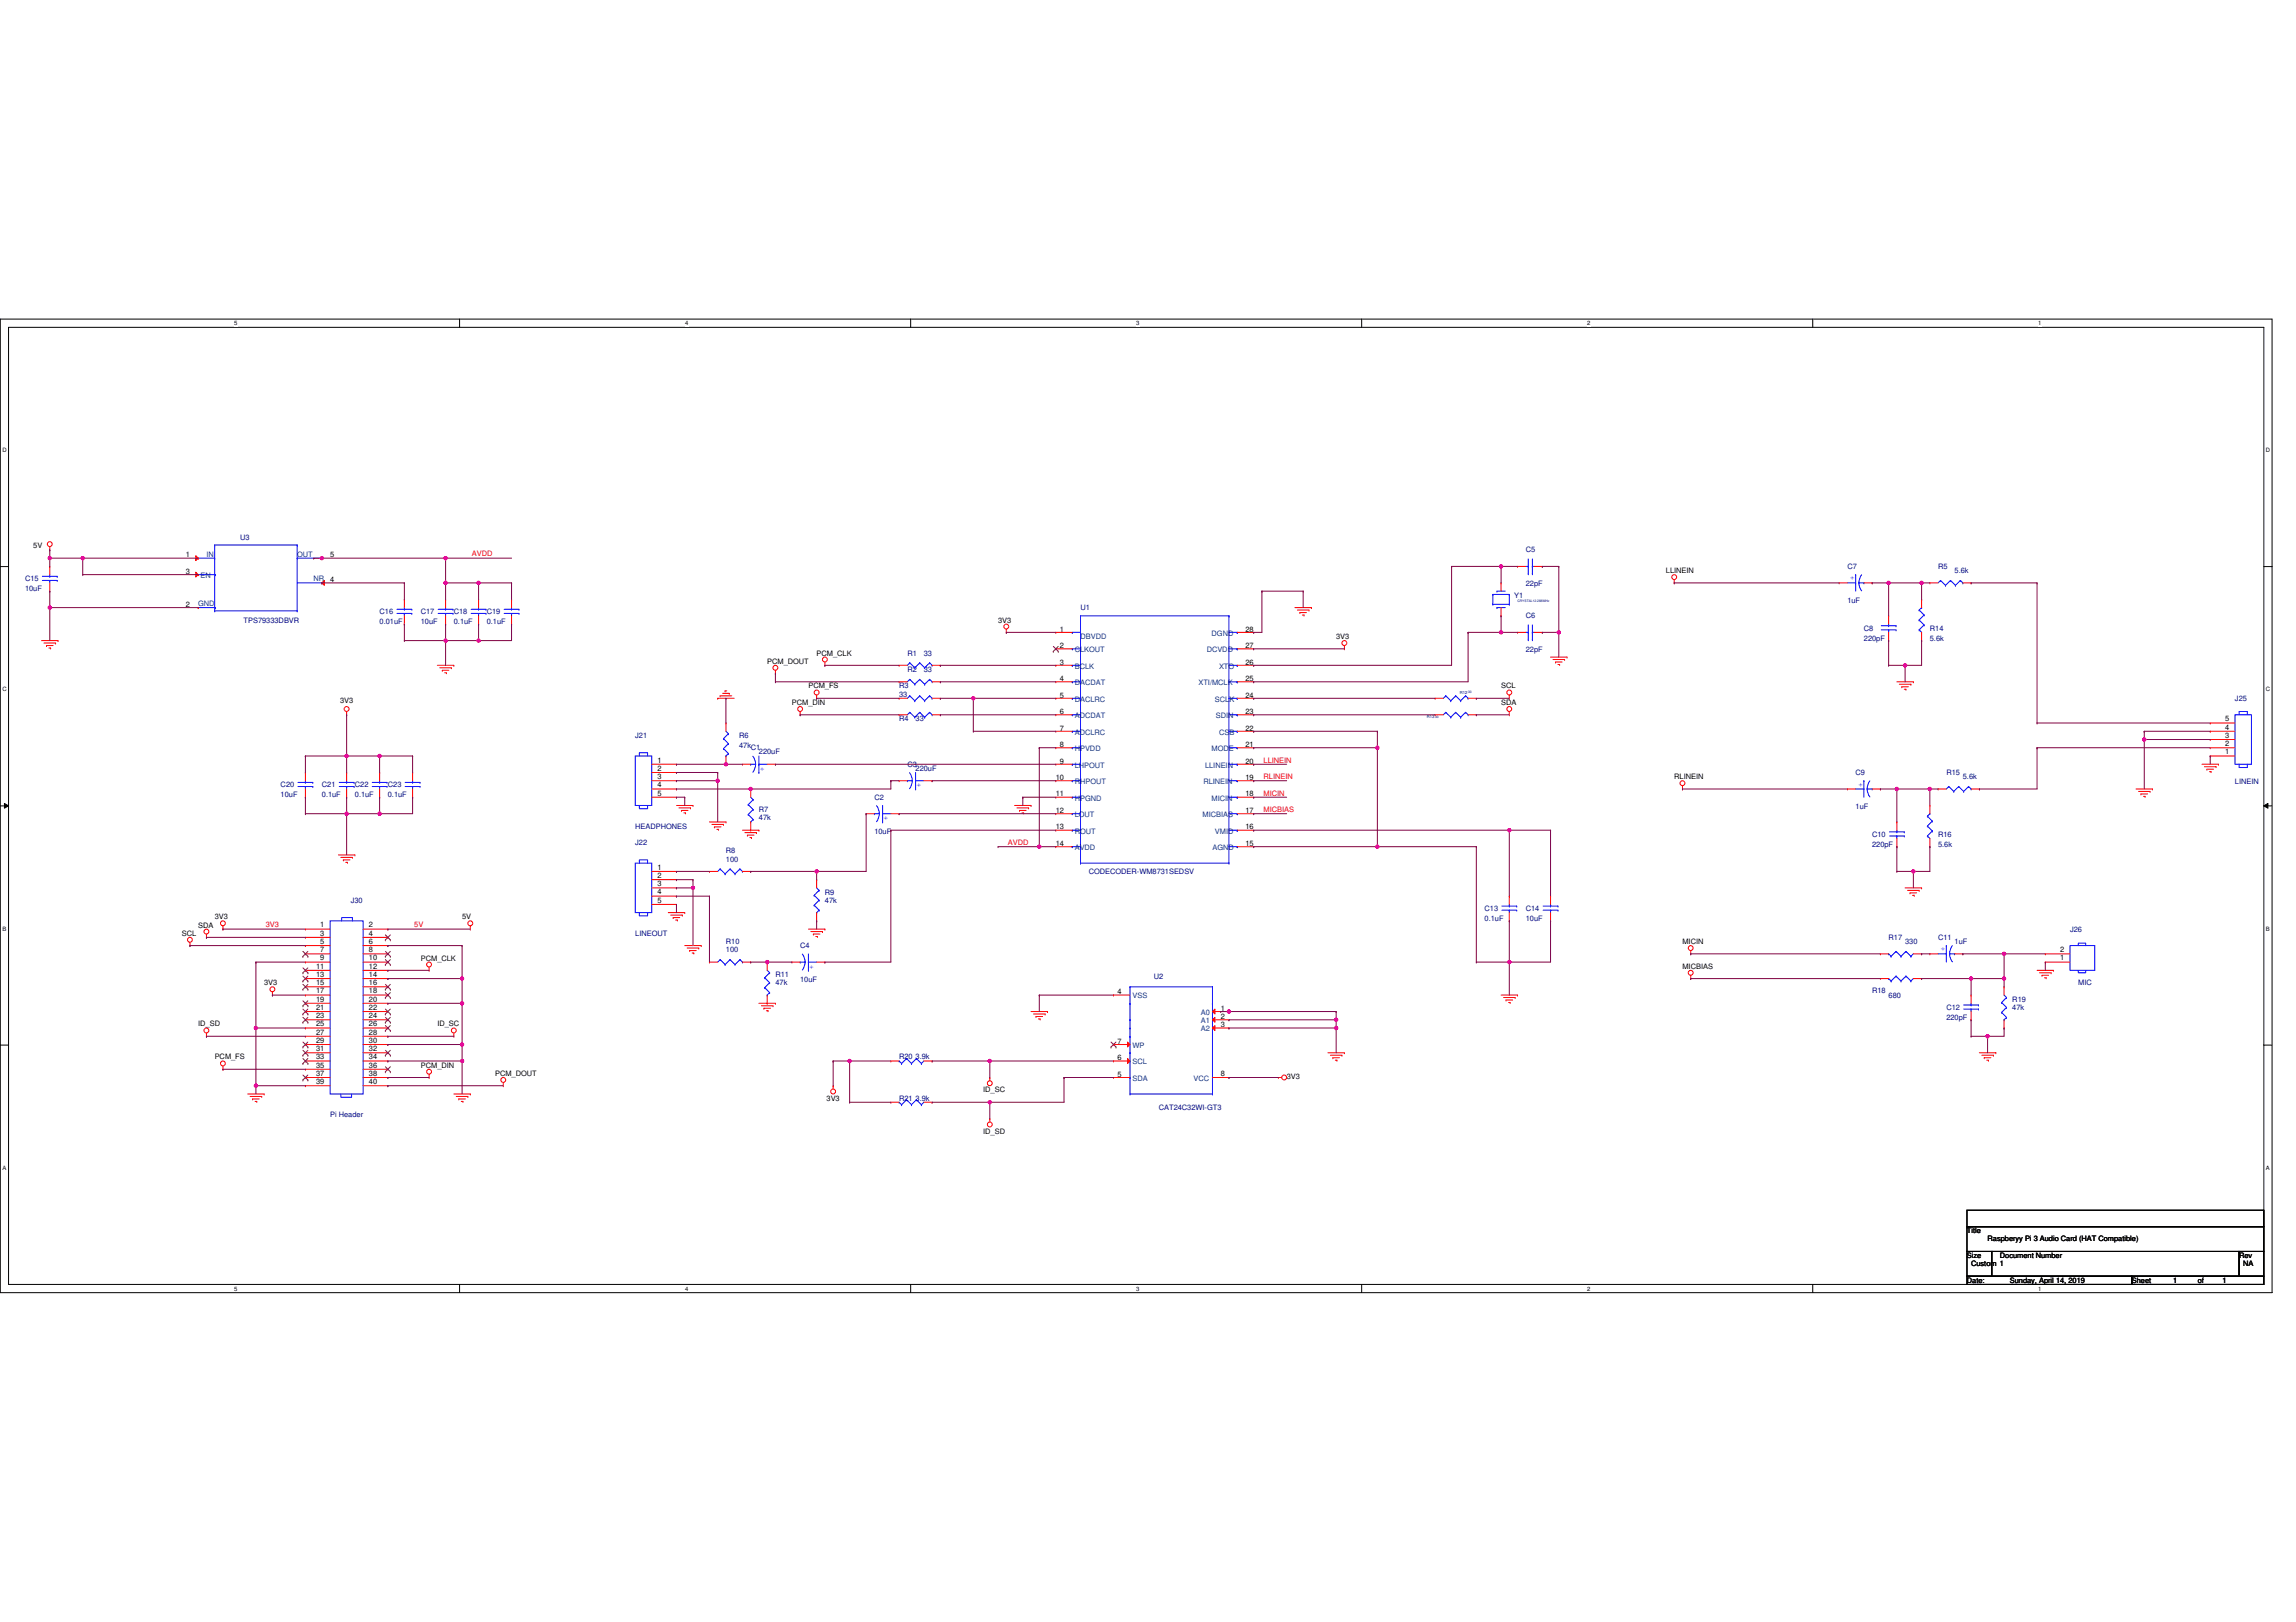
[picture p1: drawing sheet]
<svg xmlns="http://www.w3.org/2000/svg" width="297mm" height="210mm" viewBox="0 0 297 210" stroke-linecap="round" stroke-linejoin="round" font-family="sans-serif">
<defs><g id="words">
<g font-size="1">
<text x="4.3" y="71">5V</text>
<text x="24" y="72.1">1</text>
<text x="24" y="74.3">3</text>
<text x="42.7" y="75.3">4</text>
<text x="42.7" y="72.1">5</text>
<text x="215.5" y="74.2">LLINEIN</text>
<text x="24" y="78.5">2</text>
<text x="129.1" y="80.6">3V3</text>
<text x="137.1" y="81.7">1</text>
<text x="137.1" y="83.9">2</text>
<text x="161.1" y="83.9">27</text>
<text x="161.1" y="81.7">28</text>
<text x="172.9" y="82.7">3V3</text>
<text x="99.3" y="85.9">PCM_DOUT</text>
<text x="104.6" y="89.1">PCM_FS</text>
<text x="105.7" y="84.8">PCM_CLK</text>
<text x="137.1" y="86">3</text>
<text x="137.1" y="88.1">4</text>
<text x="161.1" y="88.1">25</text>
<text x="161.1" y="86">26</text>
<text x="194.2" y="89.1">SCL</text>
<text x="44" y="91">3V3</text>
<text x="102.5" y="91.2">PCM_DIN</text>
<text x="137.1" y="90.3">5</text>
<text x="137.1" y="92.4">6</text>
<text x="137.1" y="94.5">7</text>
<text x="161.1" y="94.5">22</text>
<text x="161.1" y="92.4">23</text>
<text x="161.1" y="90.3">24</text>
<text x="194.2" y="91.2">SDA</text>
<text x="287.9" y="95.5">3</text>
<text x="287.9" y="94.4">4</text>
<text x="287.9" y="93.3">5</text>
<text x="85.1" y="98.7">1</text>
<text x="85.1" y="99.7">2</text>
<text x="85.1" y="100.8">3</text>
<text x="85.1" y="101.9">4</text>
<text x="136.6" y="100.9">10</text>
<text x="137.1" y="96.7">8</text>
<text x="137.1" y="98.8">9</text>
<text x="161.1" y="100.9">19</text>
<text x="161.1" y="98.8">20</text>
<text x="161.1" y="96.7">21</text>
<text x="216.6" y="100.8">RLINEIN</text>
<text x="287.9" y="97.6">1</text>
<text x="287.9" y="96.5">2</text>
<text x="85.1" y="102.9">5</text>
<text x="136.6" y="103.1">11</text>
<text x="136.6" y="105.2">12</text>
<text x="136.6" y="107.3">13</text>
<text x="161.1" y="107.3">16</text>
<text x="161.1" y="105.2">17</text>
<text x="161.1" y="103.1">18</text>
<text x="85.1" y="112.5">1</text>
<text x="85.1" y="113.6">2</text>
<text x="136.6" y="109.5">14</text>
<text x="161.1" y="109.5">15</text>
<text x="27.8" y="119">3V3</text>
<text x="59.8" y="119">5V</text>
<text x="85.1" y="114.7">3</text>
<text x="85.1" y="115.7">4</text>
<text x="85.1" y="116.8">5</text>
<text x="23.5" y="121.1">SCL</text>
<text x="25.6" y="120">SDA</text>
<text x="40.9" y="125.3">11</text>
<text x="41.4" y="120">1</text>
<text x="41.4" y="121.1">3</text>
<text x="41.4" y="122.1">5</text>
<text x="41.4" y="123.2">7</text>
<text x="41.4" y="124.3">9</text>
<text x="47.7" y="120">2</text>
<text x="47.7" y="121.1">4</text>
<text x="47.7" y="122.1">6</text>
<text x="47.7" y="123.2">8</text>
<text x="47.7" y="124.3">10</text>
<text x="47.7" y="125.3">12</text>
<text x="54.4" y="124.3">PCM_CLK</text>
<text x="217.7" y="122.2">MICIN</text>
<text x="217.7" y="125.4">MICBIAS</text>
<text x="266.5" y="124.3">1</text>
<text x="266.5" y="123.2">2</text>
<text x="34.2" y="127.5">3V3</text>
<text x="40.9" y="126.4">13</text>
<text x="40.9" y="127.5">15</text>
<text x="40.9" y="128.5">17</text>
<text x="40.9" y="129.6">19</text>
<text x="40.9" y="130.7">21</text>
<text x="40.9" y="131.7">23</text>
<text x="47.7" y="126.4">14</text>
<text x="47.7" y="127.5">16</text>
<text x="47.7" y="128.5">18</text>
<text x="47.7" y="129.6">20</text>
<text x="47.7" y="130.7">22</text>
<text x="47.7" y="131.7">24</text>
<text x="144.6" y="128.7">4</text>
<text x="157.9" y="130.8">1</text>
<text x="157.9" y="131.9">2</text>
<text x="25.6" y="132.8">ID_SD</text>
<text x="27.8" y="137.1">PCM_FS</text>
<text x="40.9" y="132.8">25</text>
<text x="40.9" y="133.9">27</text>
<text x="40.9" y="135">29</text>
<text x="40.9" y="136">31</text>
<text x="40.9" y="137.1">33</text>
<text x="47.7" y="132.8">26</text>
<text x="47.7" y="133.9">28</text>
<text x="47.7" y="135">30</text>
<text x="47.7" y="136">32</text>
<text x="47.7" y="137.1">34</text>
<text x="56.6" y="132.8">ID_SC</text>
<text x="144.6" y="137.2">6</text>
<text x="144.6" y="135.1">7</text>
<text x="157.9" y="132.9">3</text>
<text x="40.9" y="138.2">35</text>
<text x="40.9" y="139.2">37</text>
<text x="40.9" y="140.3">39</text>
<text x="47.7" y="138.2">36</text>
<text x="47.7" y="139.2">38</text>
<text x="47.7" y="140.3">40</text>
<text x="54.4" y="138.2">PCM_DIN</text>
<text x="64" y="139.2">PCM_DOUT</text>
<text x="106.9" y="142.4">3V3</text>
<text x="127.2" y="141.4">ID_SC</text>
<text x="144.6" y="139.3">5</text>
<text x="157.9" y="139.2">8</text>
<text x="166.5" y="139.7">3V3</text>
<text x="127.2" y="146.7">ID_SD</text>
<text x="254.5" y="159.6">Title</text>
<text x="257.1" y="160.6">Raspberyy Pi 3 Audio Card (HAT Compatible)</text>
<text x="254.5" y="162.8">Size</text>
<text x="254.5" y="166">Date:</text>
<text x="255" y="163.8">Custom 1</text>
<text x="258.7" y="162.8">Document Number</text>
<text x="260" y="166">Sunday, April 14, 2019</text>
<text x="275.8" y="166">Sheet</text>
<text x="281.1" y="166">1</text>
<text x="284.3" y="166">of</text>
<text x="287.5" y="166">1</text>
<text x="289.7" y="162.8">Rev</text>
<text x="290.2" y="163.8">NA</text>
</g>
<g font-size="1" fill="#00007f">
<text x="31.1" y="69.9">U3</text>
<text x="197.4" y="71.5">C5</text>
<text x="3.2" y="75.2">C15</text>
<text x="3.2" y="76.5">10uF</text>
<text x="195.9" y="77.4">Y1</text>
<text x="197.4" y="75.9">22pF</text>
<text x="239" y="73.6">C7</text>
<text x="250.7" y="73.6">R5</text>
<text x="252.9" y="74.2">5.6k</text>
<text x="31.5" y="80.7">TPS79333DBVR</text>
<text x="49.1" y="79.5">C16</text>
<text x="49.1" y="80.8">0.01uF</text>
<text x="54.4" y="79.5">C17</text>
<text x="54.4" y="80.8">10uF</text>
<text x="58.7" y="79.5">C18</text>
<text x="58.7" y="80.8">0.1uF</text>
<text x="63" y="79.5">C19</text>
<text x="63" y="80.8">0.1uF</text>
<text x="139.8" y="79">U1</text>
<text x="197.4" y="80">C6</text>
<text x="239" y="78">1uF</text>
<text x="241.1" y="81.6">C8</text>
<text x="241.1" y="82.9">220pF</text>
<text x="249.7" y="81.6">R14</text>
<text x="249.7" y="82.9">5.6k</text>
<text x="116.3" y="89.1">R3</text>
<text x="117.4" y="87">R2</text>
<text x="117.4" y="84.8">R1</text>
<text x="119.5" y="87">33</text>
<text x="119.5" y="84.8">33</text>
<text x="197.4" y="84.4">22pF</text>
<text x="82.2" y="95.5">J21</text>
<text x="95.6" y="95.5">R6</text>
<text x="116.3" y="93.4">R4</text>
<text x="116.3" y="90.2">33</text>
<text x="118.5" y="93.4">33</text>
<text x="289.1" y="90.7">J25</text>
<text x="36.3" y="101.9">C20</text>
<text x="41.6" y="101.9">C21</text>
<text x="45.9" y="101.9">C22</text>
<text x="50.2" y="101.9">C23</text>
<text x="95.6" y="96.8">47k</text>
<text x="97.1" y="97.1">C1</text>
<text x="98.2" y="97.6">220uF</text>
<text x="117.4" y="99.2">C3</text>
<text x="118.5" y="99.8">220uF</text>
<text x="240.1" y="100.3">C9</text>
<text x="251.8" y="100.3">R15</text>
<text x="253.9" y="100.8">5.6k</text>
<text x="289.1" y="101.5">LINEIN</text>
<text x="36.3" y="103.2">10uF</text>
<text x="41.6" y="103.2">0.1uF</text>
<text x="45.9" y="103.2">0.1uF</text>
<text x="50.2" y="103.2">0.1uF</text>
<text x="82.2" y="107.2">HEADPHONES</text>
<text x="98.2" y="105.1">R7</text>
<text x="98.2" y="106.2">47k</text>
<text x="113.1" y="103.5">C2</text>
<text x="113.1" y="107.9">10uF</text>
<text x="240.1" y="104.7">1uF</text>
<text x="82.2" y="109.4">J22</text>
<text x="93.9" y="110.4">R8</text>
<text x="93.9" y="111.5">100</text>
<text x="140.9" y="113.1">CODECODER-WM8731SEDSV</text>
<text x="242.2" y="108.3">C10</text>
<text x="242.2" y="109.6">220pF</text>
<text x="250.7" y="108.3">R16</text>
<text x="250.7" y="109.6">5.6k</text>
<text x="45.4" y="116.8">J30</text>
<text x="106.7" y="115.8">R9</text>
<text x="106.7" y="116.8">47k</text>
<text x="192.1" y="117.9">C13</text>
<text x="192.1" y="119.2">0.1uF</text>
<text x="197.4" y="117.9">C14</text>
<text x="197.4" y="119.2">10uF</text>
<text x="82.2" y="121.1">LINEOUT</text>
<text x="93.9" y="122.2">R10</text>
<text x="93.9" y="123.2">100</text>
<text x="103.5" y="122.7">C4</text>
<text x="244.3" y="121.6">R17</text>
<text x="246.5" y="122.2">330</text>
<text x="250.7" y="121.6">C11</text>
<text x="252.9" y="122.2">1uF</text>
<text x="267.8" y="120.6">J26</text>
<text x="100.3" y="126.4">R11</text>
<text x="100.3" y="127.5">47k</text>
<text x="103.5" y="127.1">10uF</text>
<text x="149.3" y="126.8">U2</text>
<text x="242.2" y="128.6">R18</text>
<text x="244.3" y="129.2">680</text>
<text x="251.8" y="130.7">C12</text>
<text x="251.8" y="132">220pF</text>
<text x="260.3" y="129.6">R19</text>
<text x="260.3" y="130.7">47k</text>
<text x="268.9" y="127.5">MIC</text>
<text x="116.3" y="137.1">R20 3.9k</text>
<text x="116.3" y="142.4">R21 3.9k</text>
<text x="149.9" y="143.6">CAT24C32WI-GT3</text>
<text x="42.7" y="144.6">Pi Header</text>
</g>
<g font-size="1" fill="#00407f">
<text x="26" y="74.8">EN</text>
<text x="26.7" y="72">IN</text>
<text x="38.4" y="72">OUT</text>
<text x="40.6" y="75.2">NR</text>
<text x="25.6" y="78.4">GND</text>
<text x="139.8" y="82.7">DBVDD</text>
<text x="156.8" y="82.3">DGND</text>
<text x="139" y="84.4">CLKOUT</text>
<text x="139" y="86.5">BCLK</text>
<text x="139" y="88.7">DACDAT</text>
<text x="155" y="88.7">XTI/MCLK</text>
<text x="156.1" y="84.4">DCVDD</text>
<text x="157.7" y="86.5">XTO</text>
<text x="139" y="90.8">DACLRC</text>
<text x="139" y="92.9">ADCDAT</text>
<text x="139" y="95.1">ADCLRC</text>
<text x="157.2" y="90.8">SCLK</text>
<text x="157.3" y="92.9">SDIN</text>
<text x="157.7" y="95.1">CSB</text>
<text x="139" y="97.2">HPVDD</text>
<text x="139" y="99.3">LHPOUT</text>
<text x="139" y="101.5">RHPOUT</text>
<text x="155.7" y="101.5">RLINEIN</text>
<text x="155.9" y="99.3">LLINEIN</text>
<text x="156.8" y="97.2">MODE</text>
<text x="139" y="103.6">HPGND</text>
<text x="139" y="105.7">LOUT</text>
<text x="139" y="107.9">ROUT</text>
<text x="155.6" y="105.7">MICBIAS</text>
<text x="156.8" y="103.6">MICIN</text>
<text x="157.2" y="107.9">VMID</text>
<text x="139" y="110">AVDD</text>
<text x="156.9" y="110">AGND</text>
<text x="146.5" y="129.2">VSS</text>
<text x="155.4" y="131.3">A0</text>
<text x="146.5" y="137.7">SCL</text>
<text x="146.5" y="135.6">WP</text>
<text x="155.4" y="132.4">A1</text>
<text x="155.4" y="133.5">A2</text>
<text x="146.5" y="139.9">SDA</text>
<text x="154.4" y="139.9">VCC</text>
</g>
<g font-size="1" fill="#f00">
<text x="61.1" y="72">AVDD</text>
<text x="163.5" y="98.7">LLINEIN</text>
<text x="163.5" y="100.8">RLINEIN</text>
<text x="163.5" y="103">MICIN</text>
<text x="163.5" y="105.1">MICBIAS</text>
<text x="130.4" y="109.4">AVDD</text>
<text x="34.4" y="120">3V3</text>
<text x="53.6" y="120">5V</text>
</g>
<g font-size="1" fill="#00f">
<text x="239.9" y="75.1" transform="rotate(-90 239.9 75.1)">+</text>
<text x="98.3" y="99.2" transform="rotate(90 98.3 99.2)">+</text>
<text x="118.6" y="101.4" transform="rotate(90 118.6 101.4)">+</text>
<text x="241" y="101.8" transform="rotate(-90 241 101.8)">+</text>
<text x="114.3" y="105.6" transform="rotate(90 114.3 105.6)">+</text>
<text x="104.7" y="124.8" transform="rotate(90 104.7 124.8)">+</text>
<text x="251.7" y="123.1" transform="rotate(-90 251.7 123.1)">+</text>
</g>
<g font-size=".8">
<text x="30.3" y="42.1">5</text>
<text x="88.6" y="42.1">4</text>
<text x="147" y="42.1">3</text>
<text x="205.3" y="42.1">2</text>
<text x="263.7" y="42.1">1</text>
<text x=".3" y="58.5">D</text>
<text x="293.1" y="58.5">D</text>
<text x=".3" y="89.5">C</text>
<text x="293.1" y="89.5">C</text>
<text x=".3" y="120.4">B</text>
<text x="293.1" y="120.4">B</text>
<text x=".3" y="151.4">A</text>
<text x="293.1" y="151.4">A</text>
<text x="30.3" y="167">5</text>
<text x="88.6" y="167">4</text>
<text x="147" y="167">3</text>
<text x="205.3" y="167">2</text>
<text x="263.7" y="167">1</text>
</g>
<g font-size=".5" fill="#00007f">
<text x="188.9" y="89.8">R12</text>
<text x="184.6" y="93">R13</text>
</g>
<g font-size=".4" fill="#00007f">
<text x="196.3" y="77.9">CRYSTAL12.288MHz</text>
<text x="189.9" y="89.7">33</text>
<text x="185.7" y="92.9">33</text>
</g>
</g></defs>
<path d="M0 41.3h293.9v126h-293.9zM1.1 42.4h291.8v123.8h-291.8z" fill="none" stroke="#000" stroke-width=".13"/>
<g fill="#fff">
<path d="M30.3 41.4h.4v.9h-.4z"/>
<path d="M30.3 166.3h.4v.9h-.4z"/>
</g>
<path d="M59.5 41.3v1.1M59.5 166.2v1.1" fill="none" stroke="#000" stroke-width=".13"/>
<g fill="#fff">
<path d="M88.6 41.4h.5v.9h-.5z"/>
<path d="M88.6 166.3h.5v.9h-.5z"/>
</g>
<path d="M117.8 41.3v1.1M117.8 166.2v1.1" fill="none" stroke="#000" stroke-width=".13"/>
<g fill="#fff">
<path d="M147 41.4h.4v.9h-.4z"/>
<path d="M147 166.3h.4v.9h-.4z"/>
</g>
<path d="M176.2 41.3v1.1M176.2 166.2v1.1" fill="none" stroke="#000" stroke-width=".13"/>
<g fill="#fff">
<path d="M205.3 41.4h.5v.9h-.5z"/>
<path d="M205.3 166.3h.5v.9h-.5z"/>
</g>
<path d="M234.5 41.3v1.1M234.5 166.2v1.1" fill="none" stroke="#000" stroke-width=".13"/>
<g fill="#fff">
<path d="M263.7 41.4h.4v.9h-.4z"/>
<path d="M263.7 166.3h.4v.9h-.4z"/>
<path d="M.3 57.8h.6v.9h-.6z"/>
<path d="M293.1 57.8h.6v.9h-.6z"/>
<path d="M.3 88.8h.6v.9h-.6z"/>
<path d="M293.1 88.8h.6v.9h-.6z"/>
</g>
<path d="M0 73.3h1.1M292.9 73.3h1" fill="none" stroke="#000" stroke-width=".13"/>
<g fill="#fff">
<path d="M.3 119.8h.5v.8h-.5z"/>
<path d="M293.1 119.8h.5v.8h-.5z"/>
</g>
<path d="M0 104.3h1.1M.6 104l.5 .3-.5 .3zM292.9 104.3h1M292.9 104.3l.5-.3v.6z" fill="none" stroke="#000" stroke-width=".13"/>
<path d="M.6 104l.5 .3-.5 .3zM292.9 104.3l.5-.3v.6z" fill="#000"/>
<g fill="#fff">
<path d="M.3 150.7h.5v.9h-.5z"/>
<path d="M293.1 150.7h.5v.9h-.5z"/>
</g>
<path d="M0 135.2h1.1M292.9 135.2h1M254.5 156.6h38.4v2.2h-38.4zM254.5 158.8h38.4v3.2h-38.4zM254.5 162h3.2v3.2h-3.2zM254.5 165.2h21.3v1h-21.3zM257.7 162h32v3.2h-32zM275.8 165.2h17.1v1h-17.1zM289.7 162h3.2v3.2h-3.2z" fill="none" stroke="#000" stroke-width=".13"/>
<g fill="none" stroke="#f00" stroke-width=".13">
<path d="M6.4 71.2h.1M6.4 70.7v.5M167.5 78.6h2.2M167.8 78.9h1.5M168.2 79.3h.8M168.2 79.3h.1M168.5 79.6h.2M168.7 79.6h.1M169.3 78.9h.1M169.7 78.6h.1M216.6 75.4h.1M216.6 75v.4"/>
<path d="M5.4 82.9h2.1M5.7 83.2h1.5M6 83.5h.1M6 83.5h.9M6.3 83.9h.2M6.5 83.9h.1M7.2 83.2h.1M7.5 82.9h.1M44.8 92.5h.1M44.8 92.1v.4M56.6 86.1h2.1M56.9 86.4h1.5"/>
<path d="M57.2 86.7h.1M57.2 86.7h.9M57.5 87.1h.3M57.8 87.1h.1M58.4 86.4h.1M58.7 86.1h.1M92.9 90.4h.1M92.9 90.4h2.1M93.2 90h.1M93.2 90h1.5M93.5 89.7h.8M93.8 89.4h.1"/>
<path d="M93.8 89.4h.2M94.3 89.7h.1M100.3 87.2h.1M100.3 86.7v.5M103.5 92.5h.1M103.5 92.1v.4M105.7 90.4h.1M105.7 89.9v.5M106.7 86.1h.1M106.7 85.7v.4M116.3 92.5h.1M116.3 90.4h.1"/>
<path d="M116.3 88.2h.1M116.3 90.4h1.1M116.3 88.2h1.1M116.3 92.5h1.1M120.6 90.4h1.1M120.6 88.2h1.1M120.6 92.5h1.1M121.7 92.5h.1M121.7 90.4h.1M121.7 88.2h.1M130.2 81.8h.1M130.2 81.4v.4"/>
<path d="M173.9 84h.1M173.9 83.5v.5M195.3 90.4h.1M195.3 92.5h.1M195.3 89.9v.5M195.3 92.1v.4M200.6 85h2.1M200.9 85.4h1.5M201.2 85.7h.1M201.2 85.7h.9M201.6 86h.2M201.8 86h.1"/>
<path d="M202.4 85.4h.1M202.7 85h.1M245.4 88.2h2.1M245.7 88.6h1.5M246 88.9h.9M246 88.9h.1M246.4 89.2h.2M246.6 89.2h.1M247.2 88.6h.1M247.5 88.2h.1M284.9 98.9h2.1M285.2 99.2h1.5"/>
<path d="M285.5 99.5h.1M285.5 99.5h.9M285.8 99.9h.2M286 99.9h.1M286.7 99.2h.1M287 98.9h.1M28.8 119.8v.4M43.8 110.6h2.1M44.1 111h1.5M44.4 111.3h.1M44.4 111.3h.9M44.7 111.6h.3"/>
<path d="M45 111.6h.1M45.6 111h.1M45.9 110.6h.1M60.8 119.8v.4M86.4 118.1h2.2M86.8 118.4h1.5M87.1 118.7h.1M87.1 118.7h.8M87.4 119.1h.2M87.5 104.2h2.2M87.6 119.1h.1M87.8 104.6h1.5"/>
<path d="M88.2 104.9h.1M88.2 104.9h.8M88.3 118.4h.1M88.5 105.2h.2M88.6 118.1h.1M88.7 105.2h.1M89.3 104.6h.1M89.7 104.2h.1M91.8 106.4h2.1M92.1 106.7h1.5M92.4 107h.1M92.4 107h.9"/>
<path d="M92.7 107.3h.3M93 107.3h.1M93.6 106.7h.1M93.9 106.4h.1M96.1 107.4h2.1M96.4 107.8h1.5M96.7 108.1h.1M96.7 108.1h.8M97 108.4h.2M97.2 108.4h.1M97.9 107.8h.1M98.2 107.4h.1"/>
<path d="M105.7 113.8v1.1M105.7 119.2h.1M105.7 118.1v1.1M105.7 113.8h.1M131.3 104.2h2.1M131.6 104.6h1.5M131.9 104.9h.8M131.9 104.9h.1M132.2 105.2h.2M132.4 105.2h.1M133.1 104.6h.1M133.4 104.2h.1"/>
<path d="M217.7 102.1h.1M217.7 101.7v.4M246.5 114.9h2.1M246.8 115.2h1.5M247.1 115.5h.1M247.1 115.5h.9M247.4 115.9h.2M247.6 115.9h.1M248.3 115.2h.1M248.6 114.9h.1M276.3 102.1h2.2M276.7 102.4h1.5"/>
<path d="M277 102.7h.1M277 102.7h.8M277.3 103.1h.2M277.5 103.1h.1M278.2 102.4h.1M278.5 102.1h.1M24.6 122.4h.1M24.6 121.9v.5M26.7 134.1h.1M26.7 133.7v.4M26.7 121.3h.1M26.7 120.9v.4"/>
<path d="M28.8 138.4h.1M28.8 137.9v.5M28.8 120.2h.1M35.2 128.8h.1M35.2 128.3v.5M55.5 125.6h.1M55.5 125.1v.5M55.5 139.4h.1M55.5 139v.4M58.7 134.1h.1M58.7 133.7v.4M60.8 120.2h.1"/>
<path d="M88.6 122.4h2.1M88.9 122.7h1.5M89.2 123h.1M89.2 123h.9M89.5 123.3h.3M89.8 123.3h.1M90.4 122.7h.1M90.7 122.4h.1M98.2 129.8h2.1M98.5 130.2h1.5M98.8 130.5h.1M98.8 130.5h.9"/>
<path d="M99.1 130.8h.3M99.4 130.8h.1M100 130.2h.1M100.3 129.8h.1M104.6 120.2h2.1M104.9 120.6h1.5M105.2 120.9h.1M105.2 120.9h.9M105.5 121.2h.3M105.8 121.2h.1M106.4 120.6h.1M106.7 120.2h.1"/>
<path d="M128.1 139.4v.5M128.1 139.4h.1M133.4 130.9h2.1M133.7 131.2h1.5M134 131.5h.1M134 131.5h.9M134.3 131.9h.3M134.6 131.9h.1M135.2 131.2h.1M135.5 130.9h.1M165.4 139.4h.1M165.4 139.4h.4"/>
<path d="M171.8 136.2h2.1M172.1 136.6h1.5M172.4 136.9h.1M172.4 136.9h.9M172.8 137.2h.2M173 137.2h.1M173.6 136.6h.1M173.9 136.2h.1M194.2 128.8h2.1M194.5 129.1h1.5M194.8 129.4h.9M194.8 129.4h.1"/>
<path d="M195.2 129.7h.2M195.4 129.7h.1M196 129.1h.1M196.3 128.8h.1M218.7 123.4h.1M218.7 126.6h.1M218.7 123v.4M218.7 126.2v.4M256.1 136.2h2.1M256.4 136.6h1.5M256.7 136.9h.1M256.7 136.9h.9"/>
<path d="M257 137.2h.2M257.2 137.2h.1M257.9 136.6h.1M258.2 136.2h.1M263.5 125.6h2.2M263.9 125.9h1.5M264.2 126.2h.1M264.2 126.2h.8M264.5 126.5h.2M264.6 124.5h3.2M264.6 123.4h3.2M264.6 124.5h.1"/>
<path d="M264.6 123.4h.1M264.7 126.5h.1M265.4 125.9h.1M265.7 125.6h.1M32 141.6h2.2M32.4 141.9h1.5M32.7 142.2h.1M32.7 142.2h.8M33 142.5h.2M33.2 142.5h.1M33.9 141.9h.1M34.2 141.6h.1"/>
<path d="M58.7 141.6h2.1M59 141.9h1.5M59.4 142.2h.1M59.4 142.2h.8M59.7 142.5h.2M59.9 142.5h.1M60.5 141.9h.1M60.8 141.6h.1M65.1 140.5h.1M65.1 140.1v.4M107.8 140.5h.1M107.8 140.5v.4"/>
<path d="M128.1 144.8v.4M128.1 144.8h.1"/>
<circle cx="6.4" cy="70.4" r=".32"/>
<circle cx="216.6" cy="74.7" r=".32"/>
<circle cx="44.8" cy="91.8" r=".32"/>
<circle cx="100.3" cy="86.4" r=".32"/>
<circle cx="103.5" cy="91.8" r=".32"/>
<circle cx="105.6" cy="89.6" r=".32"/>
<circle cx="106.7" cy="85.4" r=".32"/>
<circle cx="130.2" cy="81.1" r=".32"/>
<circle cx="173.9" cy="83.2" r=".32"/>
<circle cx="195.3" cy="91.8" r=".32"/>
<circle cx="195.3" cy="89.6" r=".32"/>
<circle cx="28.8" cy="119.5" r=".32"/>
<circle cx="60.8" cy="119.5" r=".32"/>
<circle cx="217.7" cy="101.4" r=".32"/>
<circle cx="24.6" cy="121.6" r=".32"/>
<circle cx="26.7" cy="133.4" r=".32"/>
<circle cx="26.7" cy="120.6" r=".32"/>
<circle cx="28.8" cy="137.6" r=".32"/>
<circle cx="35.2" cy="128" r=".32"/>
<circle cx="55.5" cy="138.7" r=".32"/>
<circle cx="55.5" cy="124.8" r=".32"/>
<circle cx="58.7" cy="133.4" r=".32"/>
<circle cx="65.1" cy="139.8" r=".32"/>
<circle cx="166.1" cy="139.4" r=".32"/>
<circle cx="218.7" cy="122.7" r=".32"/>
<circle cx="218.7" cy="125.9" r=".32"/>
<circle cx="107.8" cy="141.2" r=".32"/>
<circle cx="128" cy="140.2" r=".32"/>
<circle cx="128" cy="145.5" r=".32"/>
</g>
<g fill="none" stroke="#00f" stroke-width=".13">
<path d="M25.6 72.2h2.2M25.6 78.6h2.3M25.6 74.4h2.3M27.8 79.1h.1M27.8 70.5h.1M27.8 72.2h.1M27.8 70.5v8.6M27.8 79.1h10.6M27.8 70.5h10.6M27.9 78.6h.1M27.9 74.4h.1M38.4 79.1h.1"/>
<path d="M38.4 70.5h.1M38.4 72.2h.1M38.4 70.5v8.6M38.4 72.2h3.2M38.4 75.4h3.2M41.6 75.4h.1M117.7 92.2l.6 .6M117.7 90l.6 .7M117.7 87.9l.6 .7M117.7 92.2h.1M117.7 90h.1M117.7 87.9h.1"/>
<path d="M117.7 92.2l-.3 .3M117.7 90l-.3 .4M117.7 87.9l-.3 .3M118.3 92.8h.1M118.3 90.7h.1M118.3 88.6h.1M119 92.2h.1M119 90h.1M119 87.9h.1M119 92.2l-.7 .6M119 90l-.7 .7M119 87.9l-.7 .7"/>
<path d="M119 92.2l.6 .6M119 90l.6 .7M119 87.9l.6 .7M119.6 92.8h.1M119.6 90.7h.1M119.6 88.6h.1M120.3 92.2h.1M120.3 90h.1M120.3 87.9h.1M120.3 92.2l-.7 .6M120.3 90l-.7 .7M120.3 87.9l-.7 .7"/>
<path d="M120.3 92.2l.3 .3M120.3 90l.3 .4M120.3 87.9l.3 .3M120.6 92.5h.1M120.6 90.4h.1M120.6 88.2h.1M105.3 115.9l.7 .6M105.3 117.1h.1M105.3 117.1l.7 .7M105.3 115.9h.1M105.7 118.1h.1M105.7 114.9l.3 .3"/>
<path d="M106 117.8l-.3 .3M106 116.5h.1M106 116.5l-.7 .6M106 115.2h.1M106 115.2l-.7 .7M106 117.8h.1M267.8 122.4h3.2v3.2h-3.2zM268.9 125.6v.3h.9v-.3M268.9 122.4v-.3h.9v.3"/>
</g>
<path d="M25.3 71.9l.3 .3-.3 .3z" fill="#f00"/>
<path d="M25.3 71.9l.3 .3-.3 .3zM25.6 72.2h.1M25.6 78.6h.1" fill="none" stroke="#f00" stroke-width=".13"/>
<path d="M25.3 74l.3 .4-.3 .3z" fill="#f00"/>
<path d="M25.3 74l.3 .4-.3 .3zM25.6 74.4h.1" fill="none" stroke="#f00" stroke-width=".13"/>
<path d="M41.6 75.4l.4-.3v.6z" fill="#f00"/>
<g fill="none" stroke="#f00" stroke-width=".13">
<path d="M41.6 75.4l.4-.3v.6zM41.6 75.4h.1M41.6 72.2h.1M57.6 77.6h.1M57.6 77.6v1M57.6 79.7v1.1M66.2 77.6h.1M66.2 77.6v1M66.2 79.7v1.1M194.2 75.4h.1M194.2 79.7h.1M194.2 75.4v1.1"/>
<path d="M194.2 78.6v1.1M237.9 75.4h1.1M237.9 75.4h.1M241.1 75.4h1.1M242.2 75.4h.1M244.3 79.7h.1M244.3 79.7v1.1M249.7 75.4h1M249.7 75.4h.1M253.9 75.4h1.1M255 75.4h.1M39.5 100h.1"/>
<path d="M39.5 100v1M44.8 100h.1M44.8 100v1M49.1 100h.1M49.1 100v1M53.4 100h.1M53.4 100v1M57.6 80.8h.1M66.2 80.8h.1M93.9 93.6h.1M93.9 98.9h.1M93.9 93.6v1"/>
<path d="M93.9 97.8v1.1M96.1 98.9h.1M96.1 98.9h1M99.3 98.9h1M100.3 98.9h.1M116.3 86.1h.1M116.3 86.1h1.1M120.6 86.1h1.1M121.7 86.1h.1M136.6 86.1h2.1M136.6 96.8h2.1M136.6 94.6h2.1"/>
<path d="M136.6 90.4h2.1M136.6 81.8h2.1M136.6 84h2.1M136.6 88.2h2.1M136.6 92.5h2.1M136.6 98.9h2.1M136.6 81.8h.1M136.6 84h.1M136.6 86.1h.1M136.6 88.2h.1M136.6 90.4h.1M136.6 92.5h.1"/>
<path d="M136.6 94.6h.1M136.6 96.8h.1M136.6 98.9h.1M160.1 86.1h2.1M160.1 96.8h2.1M160.1 94.6h2.1M160.1 90.4h2.1M160.1 81.8h2.1M160.1 84h2.1M160.1 88.2h2.1M160.1 92.5h2.1M160.1 98.9h2.1"/>
<path d="M162.2 98.9h.1M162.2 96.8h.1M162.2 94.6h.1M162.2 92.5h.1M162.2 90.4h.1M162.2 88.2h.1M162.2 86.1h.1M162.2 84h.1M162.2 81.8h.1M185.7 90.4h.1M185.7 90.4h1M189.9 90.4h1.1"/>
<path d="M191 90.4h.1M196.3 81.8h.1M196.3 81.8h1.1M198.5 81.8h1M199.5 81.8h.1M244.3 82.9h.1M244.3 81.8v1.1M285.9 97.8h.1M285.9 96.8h.1M285.9 95.7h.1M285.9 94.6h.1M285.9 93.6h.1"/>
<path d="M285.9 97.8h3.2M285.9 96.8h3.2M285.9 95.7h3.2M285.9 94.6h3.2M285.9 93.6h3.2M39.5 103.2h.1M39.5 102.1v1.1M44.8 103.2h.1M44.8 102.1v1.1M49.1 103.2h.1M49.1 102.1v1.1M53.4 103.2h.1"/>
<path d="M53.4 102.1v1.1M84.3 116h3.2M84.3 114.9h3.2M84.3 117h3.2M84.3 112.8h3.2M84.3 113.8h3.2M87.5 117h.1M87.5 114.9h.1M87.5 113.8h.1M87.5 116h.1M87.5 112.8h.1M91.8 112.8h.1"/>
<path d="M91.8 112.8h1.1M96.1 112.8h1M97.1 102.1h.1M97.1 102.1v1.1M97.1 112.8h.1M97.1 107.4h.1M97.1 106.4v1M112.1 105.3h1M112.1 105.3h.1M115.3 105.3h1M116.3 101h.1M116.3 105.3h.1"/>
<path d="M116.3 101h1.1M119.5 101h1.1M120.6 101h.1M136.6 101h2.1M136.6 103.2h2.1M136.6 105.3h2.1M136.6 107.4h2.1M136.6 109.6h2.1M136.6 101h.1M136.6 103.2h.1M136.6 105.3h.1M136.6 107.4h.1"/>
<path d="M136.6 109.6h.1M160.1 101h2.1M160.1 103.2h2.1M160.1 105.3h2.1M160.1 107.4h2.1M160.1 109.6h2.1M162.2 109.6h.1M162.2 107.4h.1M162.2 105.3h.1M162.2 103.2h.1M162.2 101h.1M195.3 116h.1"/>
<path d="M195.3 119.2h.1M195.3 116v1M195.3 118.1v1.1M200.6 116h.1M200.6 119.2h.1M200.6 116v1M200.6 118.1v1.1M245.4 106.4h.1M245.4 109.6h.1M245.4 106.4v1M245.4 108.5v1.1M249.7 109.6h.1"/>
<path d="M249.7 104.2h.1M249.7 104.2v1.1M249.7 108.5v1.1M39.5 134.1h.1M39.5 134.1h3.2M39.5 130.9h.1M39.5 130.9h3.2M39.5 137.3h.1M39.5 137.3h3.2M39.5 121.3h.1M39.5 121.3h3.2M39.5 124.5h.1"/>
<path d="M39.5 124.5h3.2M39.5 127.7h.1M39.5 127.7h3.2M39.5 135.2h.1M39.5 135.2h3.2M39.5 132h.1M39.5 132h3.2M39.5 125.6h.1M39.5 125.6h3.2M39.5 138.4h.1M39.5 138.4h3.2M39.5 128.8h.1"/>
<path d="M39.5 128.8h3.2M39.5 136.2h.1M39.5 136.2h3.2M39.5 122.4h.1M39.5 122.4h3.2M39.5 129.8h.1M39.5 129.8h3.2M39.5 133h.1M39.5 133h3.2M39.5 139.4h.1M39.5 139.4h3.2M39.5 123.4h.1"/>
<path d="M39.5 123.4h3.2M39.5 126.6h.1M39.5 126.6h3.2M39.5 120.2h.1M39.5 120.2h3.2M47 121.3h3.2M47 134.1h3.2M47 130.9h3.2M47 137.3h3.2M47 124.5h3.2M47 127.7h3.2M47 138.4h3.2"/>
<path d="M47 132h3.2M47 128.8h3.2M47 122.4h3.2M47 125.6h3.2M47 135.2h3.2M47 139.4h3.2M47 129.8h3.2M47 136.2h3.2M47 123.4h3.2M47 120.2h3.2M47 133h3.2M47 126.6h3.2"/>
<path d="M50.2 124.5h.1M50.2 121.3h.1M50.2 137.3h.1M50.2 127.7h.1M50.2 134.1h.1M50.2 130.9h.1M50.2 138.4h.1M50.2 135.2h.1M50.2 125.6h.1M50.2 132h.1M50.2 128.8h.1M50.2 122.4h.1"/>
<path d="M50.2 136.2h.1M50.2 139.4h.1M50.2 133h.1M50.2 129.8h.1M50.2 126.6h.1M50.2 123.4h.1M50.2 120.2h.1M99.3 124.5h.1M99.3 124.5v1.1M99.3 129.8h.1M99.3 128.8v1M115.3 137.3h.1"/>
<path d="M115.3 137.3h1M119.5 137.3h1.1M120.6 137.3h.1M243.3 126.6h1M243.3 123.4h1M243.3 126.6h.1M243.3 123.4h.1M247.5 126.6h1.1M247.5 123.4h1.1M248.6 126.6h.1M248.6 123.4h.1M249.7 123.4h1"/>
<path d="M249.7 123.4h.1M252.9 123.4h1M253.9 123.4h.1M259.3 127.7h.1M259.3 133h.1M259.3 127.7v1.1M259.3 132v1M39.5 140.5h.1M39.5 140.5h3.2M47 140.5h3.2M50.2 140.5h.1"/>
</g>
<g fill="none" stroke="#00f" stroke-width=".13">
<path d="M56.7 79.4h1.9M56.7 78.8h1.9M57.6 78.8h.1M57.6 79.4h.1M57.6 78.6v.2M57.6 79.4v.3M58.6 79.4h.1M58.6 78.8h.1M65.2 79.4h1.9M65.2 78.8h1.9M66.2 78.8h.1M66.2 79.4h.1"/>
<path d="M66.2 78.6v.2M66.2 79.4v.3M67.1 79.4h.1M67.1 78.8h.1M139.8 79.7h.1M139.8 79.7v32M139.8 79.7h19.2M159 79.7h.1M159 79.7v32M193.1 76.9h2.2M193.1 78.2h2.2M193.1 76.9h.1"/>
<path d="M193.1 78.2h.1M193.1 76.9v1.3M193.7 76.5h.1M193.7 78.6h.1M193.7 76.5h1M193.7 78.6h1M195.3 78.2h.1M195.3 76.9h.1M195.3 76.9v1.3M239 75.4h1.1M240.1 74.4h.1M240.1 75.4h.1"/>
<path d="M240.1 74.4v2.1M240.5 75.4h.6M240.5 75.4l.1 .6 .2 .5M240.8 74.4l-.2 .5-.1 .5M241.1 75.4h.1M251.1 75.1h.1M251.1 75.1l-.4 .3M251.1 75.1l.6 .6M251.7 75.7h.1M252.3 75.1h.1M252.3 75.1l-.6 .6M252.3 75.1l.7 .6"/>
<path d="M253 75.7h.1M253.6 75.1l.3 .3M253.6 75.1h.1M253.6 75.1l-.6 .6M253.9 75.4h.1M93.6 95.6h.1M93.6 96.9h.1M93.6 95.6l.6 .6M93.6 96.9l.6 .6M93.9 97.8h.1M93.9 94.6l.3 .4M94.2 95h.1"/>
<path d="M94.2 96.2h.1M94.2 97.5h.1M94.2 95l-.6 .6M94.2 96.2l-.6 .7M94.2 97.5l-.3 .3M97.1 98.9h.1M97.1 98.9h.7M97.4 97.9l.3 .4 .1 .6-.1 .5-.3 .5M98.2 100h.1M98.2 98.9h.1M98.2 98.9h1.1M98.2 97.8v2.2"/>
<path d="M117.7 100l.2 .5 .1 .5M117.7 85.8l.6 .6M117.7 85.8h.1M117.7 85.8l-.3 .3M118.3 86.4h.1M118.5 100v2.1M119 85.8h.1M119 85.8l-.7 .6M119 85.8l.6 .6M119.6 86.4h.1M120.3 85.8h.1M120.3 85.8l-.7 .6"/>
<path d="M120.3 85.8l.3 .3M120.6 86.1h.1M138.7 81.8h.1M138.7 84h.1M138.7 86.1h.1M138.7 88.2h.1M138.7 90.4h.1M138.7 92.5h.1M138.7 94.6h.1M138.7 96.8h.1M138.7 98.9h.1M138.7 81.8h1.1"/>
<path d="M138.7 84h1.1M138.7 86.1h1.1M138.7 88.2h1.1M138.7 90.4h1.1M138.7 92.5h1.1M138.7 94.6h1.1M138.7 96.8h1.1M138.7 98.9h1.1M139.8 92.5h.1M139.8 90.4h.1M139.8 88.2h.1M139.8 86.1h.1"/>
<path d="M139.8 84h.1M139.8 81.8h.1M139.8 94.6h.1M139.8 96.8h.1M139.8 98.9h.1M159 81.8h1.1M159 84h1.1M159 86.1h1.1M159 88.2h1.1M159 90.4h1.1M159 92.5h1.1M159 94.6h1.1"/>
<path d="M159 96.8h1.1M159 98.9h1.1M160.1 81.8h.1M160.1 84h.1M160.1 86.1h.1M160.1 88.2h.1M160.1 90.4h.1M160.1 92.5h.1M160.1 94.6h.1M160.1 96.8h.1M160.1 98.9h.1M187 90l.7 .7"/>
<path d="M187 90h.1M187 90l-.3 .4M187.7 90.7h.1M188.3 90l.7 .7M188.3 90h.1M188.3 90l-.6 .7M189 90.7h.1M189.6 90h.1M189.6 90l-.6 .7M189.6 90l.3 .4M189.9 90.4h.1M197.4 81.8h.3"/>
<path d="M197.7 82.8h.1M197.7 81.8h.1M197.7 80.9v1.9M198.2 81.8h.3M198.2 81.8h.1M198.2 82.8h.1M198.2 80.9v1.9M243.4 81.5h1.9M243.4 81h1.9M244.3 81h.1M244.3 81.5h.1M244.3 80.8v.2"/>
<path d="M244.3 81.5v.3M245.3 81.5h.1M245.3 81h.1M289.1 92.5h2.2v6.4h-2.2zM289.7 98.9v.4h1v-.4M289.7 92.5v-.4h1v.4M38.6 101.8h1.9M38.6 101.3h1.9M39.5 101.3h.1M39.5 101.8h.1M39.5 101v.3M39.5 101.8v.3"/>
<path d="M40.5 101.8h.1M40.5 101.3h.1M42.7 119.2h4.3v22.4h-4.3zM43.9 101.8h1.9M43.9 101.3h1.9M44.2 119.2v-.5h1.4v.5M44.8 101.3h.1M44.8 101.8h.1M44.8 101v.3M44.8 101.8v.3M45.8 101.8h.1M45.8 101.3h.1"/>
<path d="M48.2 101.8h1.9M48.2 101.3h1.9M49.1 101.3h.1M49.1 101.8h.1M49.1 101v.3M49.1 101.8v.3M50.1 101.8h.1M50.1 101.3h.1M52.4 101.8h1.9M52.4 101.3h1.9M53.4 101.3h.1M53.4 101.8h.1"/>
<path d="M53.4 101v.3M53.4 101.8v.3M54.3 101.8h.1M54.3 101.3h.1M82.2 111.7h2.1v6.4h-2.1zM82.7 118.1v.4h1.1v-.4M82.7 111.7v-.4h1.1v.4M93.2 112.5l-.3 .3M93.2 112.5l.6 .6M93.2 112.5h.1M93.8 113.1h.1M94.5 112.5h.1"/>
<path d="M94.5 112.5l-.7 .6M94.5 112.5l.6 .6M95.1 113.1h.1M95.7 112.5h.1M95.7 112.5l-.6 .6M95.7 112.5l.4 .3M96.1 112.8h.1M96.8 105.4h.1M96.8 104.1h.1M96.8 105.4l.6 .7M96.8 104.1l.6 .7M97.1 103.2l.3 .3"/>
<path d="M97.1 106.4h.1M97.4 104.8l-.6 .6M97.4 103.5l-.6 .6M97.4 103.5h.1M97.4 106.1h.1M97.4 106.1l-.3 .3M97.4 104.8h.1M113.1 105.3h.1M113.1 105.3h.7M113.4 104.3l.3 .4 .1 .6M113.8 105.3l-.1 .5-.3 .5M114.2 106.4h.1"/>
<path d="M114.2 105.3h.1M114.2 104.2v2.2M114.2 105.3h1.1M117.4 101h.1M117.4 101h.6M118 101l-.1 .6-.2 .5M118.5 101h1M118.5 102.1h.1M118.5 101h.1M138.7 101h.1M138.7 103.2h.1M138.7 105.3h.1"/>
<path d="M138.7 107.4h.1M138.7 109.6h.1M138.7 101h1.1M138.7 103.2h1.1M138.7 105.3h1.1M138.7 107.4h1.1M138.7 109.6h1.1M139.8 111.7h.1M139.8 109.6h.1M139.8 107.4h.1M139.8 101h.1M139.8 103.2h.1"/>
<path d="M139.8 105.3h.1M139.8 111.7h19.2M159 111.7h.1M159 101h1.1M159 103.2h1.1M159 105.3h1.1M159 107.4h1.1M159 109.6h1.1M160.1 101h.1M160.1 103.2h.1M160.1 105.3h.1M160.1 107.4h.1"/>
<path d="M160.1 109.6h.1M194.3 117.8h1.9M194.3 117.3h1.9M195.3 117.3h.1M195.3 117.8h.1M195.3 117v.3M195.3 117.8v.3M196.2 117.8h.1M196.2 117.3h.1M199.6 117.8h2M199.6 117.3h2M200.6 117.3h.1"/>
<path d="M200.6 117.8h.1M200.6 117v.3M200.6 117.8v.3M201.6 117.8h.1M201.6 117.3h.1M244.4 108.2h2M244.4 107.7h2M245.4 107.7h.1M245.4 108.2h.1M245.4 107.4v.3M245.4 108.2v.3M246.4 108.2h.1"/>
<path d="M246.4 107.7h.1M249.4 106.9l.6 .6M249.4 105.6l.6 .7M249.4 108.2h.1M249.4 106.9h.1M249.4 105.6h.1M249.4 108.2l.3 .3M249.7 105.3h.1M249.7 105.3l-.3 .3M250 107.5h.1M250 106.3h.1M250 107.5l-.6 .7"/>
<path d="M250 106.3l-.6 .6M98.9 126.5h.1M98.9 127.8l.7 .7M98.9 126.5l.7 .7M98.9 127.8h.1M99.3 128.8h.1M99.3 125.6l.3 .3M99.6 128.5h.1M99.6 125.9l-.7 .6M99.6 127.2l-.7 .6M99.6 128.5l-.3 .3M99.6 125.9h.1"/>
<path d="M99.6 127.2h.1M116.3 137.3h.1M116.3 137.3l.3 .3M116.6 137.6h.1M117.3 137l.6 .6M117.3 137l-.7 .6M117.3 137h.1M117.9 137.6h.1M118.6 137l.6 .6M118.6 137l-.7 .6M118.6 137h.1M119.2 137.6h.1"/>
<path d="M119.5 137.3l-.3 .3M146.2 127.7h10.7M146.2 127.7h.1M146.2 129.8h.1M146.2 132h.1M146.2 133h.1M146.2 134.1h.1M146.2 136.2h.1M146.2 137.3h.1M146.2 139.4h.1M146.2 127.7v13.9M156.9 127.7h.1"/>
<path d="M156.9 129.8h.1M156.9 127.7v13.9M244.3 126.6l.4 .4M244.3 123.4l.4 .4M244.3 126.6h.1M244.3 123.4h.1M244.7 127h.1M244.7 123.8h.1M245.3 126.3l.6 .7M245.3 123.1l.6 .7M245.3 126.3h.1M245.3 123.1h.1"/>
<path d="M245.3 126.3l-.6 .7M245.3 123.1l-.6 .7M245.9 127h.1M245.9 123.8h.1M246.6 126.3l.6 .7M246.6 123.1l.6 .7M246.6 126.3h.1M246.6 123.1h.1M246.6 126.3l-.7 .7M246.6 123.1l-.7 .7M247.2 127h.1M247.2 123.8h.1"/>
<path d="M247.5 126.6l-.3 .4M247.5 123.4l-.3 .4M250.7 123.4h1.1M251.8 122.4h.1M251.8 123.4h.1M251.8 122.4v2.1M252.6 122.4l-.3 .5-.1 .5M252.9 123.4h.1M252.9 123.4h-.7l.1 .6 .3 .5M259 129.7l.6 .7M259 131l.6 .7M259 129.7h.1"/>
<path d="M259 131h.1M259.3 128.8l.3 .3M259.3 132h.1M259.6 129.1h.1M259.6 130.4h.1M259.6 131.7h.1M259.6 129.1l-.6 .6M259.6 130.4l-.6 .6M259.6 131.7l-.3 .3M44.1 141.6v.4h1.4v-.4M146.2 141.6h10.7M146.2 141.6h.1"/>
<path d="M156.9 141.6h.1"/>
</g>
<g fill="none" stroke="#7f4000" stroke-width=".13">
<path d="M136.3 84.3h.1M136.3 83.6l.6 .7M136.9 83.6l-.6 .7M136.9 84.3h.1M39.2 128h.1M39.2 137.6h.1M39.2 131.2h.1M39.2 125.9h.1M39.2 135.5h.1M39.2 132.3h.1M39.2 136.6h.1M39.2 139.8h.1"/>
<path d="M39.2 130.2h.1M39.2 127h.1M39.2 123.8h.1M39.2 130.6l.6 .6M39.2 137l.6 .6M39.2 127.4l.6 .6M39.2 134.9l.6 .6M39.2 125.3l.6 .6M39.2 131.7l.6 .6M39.2 129.5l.6 .7M39.2 126.3l.6 .7M39.2 139.1l.6 .7"/>
<path d="M39.2 123.1l.6 .7M39.2 135.9l.6 .7M39.8 137l-.6 .6M39.8 127.4l-.6 .6M39.8 130.6l-.6 .6M39.8 134.9l-.6 .6M39.8 131.7l-.6 .6M39.8 125.3l-.6 .6M39.8 139.1l-.6 .7M39.8 135.9l-.6 .7M39.8 129.5l-.6 .7M39.8 126.3l-.6 .7"/>
<path d="M39.8 123.1l-.6 .7M39.8 128h.1M39.8 137.6h.1M39.8 131.2h.1M39.8 135.5h.1M39.8 132.3h.1M39.8 125.9h.1M39.8 127h.1M39.8 136.6h.1M39.8 123.8h.1M39.8 139.8h.1M39.8 130.2h.1"/>
<path d="M49.9 131.2h.1M49.9 124.8h.1M49.9 121.6h.1M49.9 128h.1M49.9 138.7h.1M49.9 132.3h.1M49.9 129.1h.1M49.9 136.6h.1M49.9 133.4h.1M49.9 123.8h.1M49.9 130.6l.6 .6M49.9 124.2l.6 .6"/>
<path d="M49.9 121l.6 .6M49.9 127.4l.6 .6M49.9 138.1l.6 .6M49.9 131.7l.6 .6M49.9 128.5l.6 .6M49.9 135.9l.6 .7M49.9 123.1l.6 .7M49.9 132.7l.6 .7M50.5 130.6l-.6 .6M50.5 127.4l-.6 .6M50.5 121l-.6 .6M50.5 124.2l-.6 .6"/>
<path d="M50.5 138.1l-.6 .6M50.5 128.5l-.6 .6M50.5 131.7l-.6 .6M50.5 135.9l-.6 .7M50.5 123.1l-.6 .7M50.5 132.7l-.6 .7M50.5 131.2h.1M50.5 128h.1M50.5 121.6h.1M50.5 124.8h.1M50.5 138.7h.1M50.5 132.3h.1"/>
<path d="M50.5 129.1h.1M50.5 133.4h.1M50.5 136.6h.1M50.5 123.8h.1"/>
</g>
<path d="M157.2 130.6v.6l-.3-.3z" fill="#f00"/>
<path d="M156.9 130.9h2.1M157.2 130.6v.6l-.3-.3zM159 130.9h.1" fill="none" stroke="#f00" stroke-width=".13"/>
<path d="M156.9 132l.3-.3v.6z" fill="#f00"/>
<path d="M156.9 132h2.1M156.9 132l.3-.3v.6zM159 132h.1" fill="none" stroke="#f00" stroke-width=".13"/>
<path d="M156.9 133l.3-.3v.7z" fill="#f00"/>
<path d="M144.1 128.8h2.1M144.1 139.4h2.1M144.1 128.8h.1M144.1 139.4h.1M156.9 133h2.1M156.9 133l.3-.3v.7zM159 133h.1" fill="none" stroke="#f00" stroke-width=".13"/>
<path d="M145.9 137l.3 .3-.3 .3z" fill="#f00"/>
<path d="M144.1 137.3h2.1M144.1 137.3h.1M145.9 137l.3 .3-.3 .3z" fill="none" stroke="#f00" stroke-width=".13"/>
<path d="M145.9 134.9l.3 .3-.3 .3z" fill="#f00"/>
<g fill="none" stroke="#f00" stroke-width=".13">
<path d="M6.4 73.3h.1M6.4 76.5h.1M6.4 73.3v1.1M6.4 75.4v1.1M52.3 77.6h.1M52.3 77.6v1M52.3 79.7v1.1M61.9 77.6h.1M61.9 77.6v1M61.9 79.7v1.1M196.3 73.3h.1M196.3 73.3h1.1"/>
<path d="M198.5 73.3h1M199.5 73.3h.1M248.6 77.6h.1M248.6 77.6v1M52.3 80.8h.1M61.9 80.8h.1M84.3 98.9h3.2M84.3 100h3.2M87.5 98.9h.1M87.5 100h.1M185.7 92.5h.1M185.7 92.5h1"/>
<path d="M189.9 92.5h1.1M191 92.5h.1M248.6 82.9h.1M248.6 81.8v1.1M84.3 102.1h3.2M84.3 101h3.2M84.3 103.2h3.2M87.5 101h.1M87.5 102.1h.1M87.5 103.2h.1M239 102.1h.1M239 102.1h1.1"/>
<path d="M242.2 102.1h1.1M243.3 102.1h.1M250.7 102.1h1.1M250.7 102.1h.1M255 102.1h1.1M256.1 102.1h.1M91.8 124.5h.1M91.8 124.5h1.1M96.1 124.5h1M97.1 124.5h.1M102.5 124.5h.1M102.5 124.5h1"/>
<path d="M105.7 124.5h1M106.7 124.5h.1M144.1 135.2h2.1M144.1 135.2h.1M145.9 134.9l.3 .3-.3 .3zM156.9 139.4h2.1M159 139.4h.1M255 128.8h.1M255 132h.1M255 128.8v1M255 130.9v1.1M115.3 142.6h.1"/>
<path d="M115.3 142.6h1M119.5 142.6h1.1M120.6 142.6h.1"/>
</g>
<path d="M143.7 135.5h.1M143.7 134.9l.7 .6M144.4 134.9l-.7 .6M144.4 135.5h.1" fill="none" stroke="#7f4000" stroke-width=".13"/>
<g fill="none" stroke="#00f" stroke-width=".13">
<path d="M5.5 75.1h1.9M5.5 74.6h1.9M6.4 74.6h.1M6.4 75.1h.1M6.4 74.4v.2M6.4 75.1v.3M7.4 75.1h.1M7.4 74.6h.1M51.4 79.4h1.9M51.4 78.8h1.9M52.3 78.8h.1M52.3 79.4h.1"/>
<path d="M52.3 78.6v.2M52.3 79.4v.3M53.3 79.4h.1M53.3 78.8h.1M61 79.4h1.9M61 78.8h1.9M61.9 78.8h.1M61.9 79.4h.1M61.9 78.6v.2M61.9 79.4v.3M62.9 79.4h.1M62.9 78.8h.1"/>
<path d="M197.4 73.3h.3M197.7 74.3h.1M197.7 73.3h.1M197.7 72.3v2M198.2 73.3h.3M198.2 73.3h.1M198.2 74.3h.1M198.2 72.3v2M248.3 78.9h.1M248.3 78.9l.6 .7M248.6 78.6h.1M248.6 78.6l-.3 .3"/>
<path d="M248.9 79.6h.1M248.9 79.6l-.6 .6M82.2 97.8h2.1v6.4h-2.1zM82.7 97.8v-.4h1.1v.4M187 92.2l.7 .6M187 92.2h.1M187 92.2l-.3 .3M187.7 92.8h.1M188.3 92.2l.7 .6M188.3 92.2h.1M188.3 92.2l-.6 .6M189 92.8h.1"/>
<path d="M189.6 92.2h.1M189.6 92.2l-.6 .6M189.6 92.2l.3 .3M189.9 92.5h.1M248.3 81.5h.1M248.3 80.2h.1M248.3 80.2l.6 .7M248.3 81.5l.3 .3M248.9 80.9h.1M248.9 80.9l-.6 .6M82.7 104.2v.5h1.1v-.5M240.1 102.1h1"/>
<path d="M241.1 101h.1M241.1 102.1h.1M241.1 101v2.2M241.6 102.1h.6M241.6 102.1l.1 .6 .2 .4M241.9 101.1l-.2 .4-.1 .6M242.2 102.1h.1M252.1 101.8l.7 .6M252.1 101.8h.1M252.1 101.8l-.3 .3M252.8 102.4h.1M253.4 101.8l.6 .6"/>
<path d="M253.4 101.8h.1M253.4 101.8l-.6 .6M254 102.4h.1M254.7 101.8h.1M254.7 101.8l-.7 .6M254.7 101.8l.3 .3M255 102.1h.1M93.2 124.2l.6 .6M93.2 124.2l-.3 .3M93.2 124.2h.1M93.8 124.8h.1M94.5 124.2h.1"/>
<path d="M94.5 124.2l-.7 .6M94.5 124.2l.6 .6M95.1 124.8h.1M95.7 124.2l.4 .3M95.7 124.2l-.6 .6M95.7 124.2h.1M96.1 124.5h.1M103.5 124.5h.1M103.5 124.5h.7l-.1 .6-.3 .4M103.8 123.5l.3 .4 .1 .6M104.6 124.5h.1M104.6 124.5h1.1"/>
<path d="M104.6 125.6h.1M104.6 123.4v2.2M254 130.6h2M254 130.1h2M255 130.1h.1M255 130.6h.1M255 129.8v.3M255 130.6v.3M256 130.6h.1M256 130.1h.1M116.3 142.6h.1M116.3 142.6l.3 .4"/>
<path d="M116.6 143h.1M117.3 142.3h.1M117.3 142.3l.6 .7M117.3 142.3l-.7 .7M117.9 143h.1M118.6 142.3h.1M118.6 142.3l.6 .7M118.6 142.3l-.7 .7M119.2 143h.1M119.5 142.6l-.3 .4"/>
</g>
<path d="M97.1 112.8h.1M97.1 112.8h15M105.7 112.8h.1M120.6 101h16M120.6 101h.1M132.3 103.2h.1M132.3 103.2v1M132.3 103.2h4.3" fill="none" stroke="#7f0040" stroke-width=".13"/>
<circle cx="105.6" cy="112.8" r=".21" fill="#f0f"/>
<circle cx="105.6" cy="112.8" r=".21" fill="none" stroke="#f0f" stroke-width=".13"/>
<path d="M97.1 124.5h.1M97.1 124.5h2.2" fill="none" stroke="#7f0040" stroke-width=".13"/>
<circle cx="99.2" cy="124.5" r=".21" fill="#f0f"/>
<circle cx="99.2" cy="124.5" r=".21" fill="none" stroke="#f0f" stroke-width=".13"/>
<path d="M187.8 73.3h6.4M187.8 73.3h.1M194.2 73.3h.1M194.2 73.3v2.1M91.8 116v8.5M91.8 116h.1M115.3 107.4v17.1h-8.6M115.3 107.4h21.3M115.3 107.4h.1M99.3 124.5h.1M99.3 124.5h3.2M106.7 124.5h.1" fill="none" stroke="#7f0040" stroke-width=".13"/>
<circle cx="194.2" cy="73.3" r=".21" fill="#f0f"/>
<circle cx="194.2" cy="73.3" r=".21" fill="none" stroke="#f0f" stroke-width=".13"/>
<path d="M194.2 73.3h.1M194.2 73.3h2.1M199.5 73.3h2.2M199.5 73.3h.1M201.7 73.3h.1M201.7 73.3v8.5" fill="none" stroke="#7f0040" stroke-width=".13"/>
<circle cx="201.7" cy="81.8" r=".21" fill="#f0f"/>
<circle cx="201.7" cy="81.8" r=".21" fill="none" stroke="#f0f" stroke-width=".13"/>
<path d="M194.2 79.7h.1M194.2 79.7v2.1M199.5 81.8h2.2M199.5 81.8h.1M201.7 81.8h.1M201.7 81.8v3.2" fill="none" stroke="#7f0040" stroke-width=".13"/>
<circle cx="194.2" cy="81.8" r=".21" fill="#f0f"/>
<circle cx="194.2" cy="81.8" r=".21" fill="none" stroke="#f0f" stroke-width=".13"/>
<g fill="none" stroke="#7f0040" stroke-width=".13">
<path d="M242.2 75.4h.1M242.2 75.4h6.4M244.3 75.4h.1M244.3 75.4v4.3M121.7 90.4h4.2M121.7 92.5h14.9M121.7 86.1h14.9M121.7 88.2h14.9M121.7 90.4h.1M121.7 92.5h.1M121.7 86.1h.1M121.7 88.2h.1"/>
<path d="M194.2 81.8h.1M194.2 81.8h2.1"/>
</g>
<circle cx="248.6" cy="75.4" r=".21" fill="#f0f"/>
<circle cx="248.6" cy="75.4" r=".21" fill="none" stroke="#f0f" stroke-width=".13"/>
<circle cx="244.3" cy="75.4" r=".21" fill="#f0f"/>
<circle cx="244.3" cy="75.4" r=".21" fill="none" stroke="#f0f" stroke-width=".13"/>
<path d="M248.6 75.4h.1M248.6 75.4v2.2M248.6 75.4h1.1M244.3 82.9h.1M244.3 86.1h.1M244.3 82.9v3.2M244.3 86.1h2.2" fill="none" stroke="#7f0040" stroke-width=".13"/>
<circle cx="246.5" cy="86.1" r=".21" fill="#f0f"/>
<circle cx="246.5" cy="86.1" r=".21" fill="none" stroke="#f0f" stroke-width=".13"/>
<path d="M216.6 75.4h.1M216.6 75.4h21.3M246.5 86.1h.1M246.5 86.1v2.1M248.6 82.9h.1M248.6 82.9v3.2h-2.1M245.4 102.1h.1M245.4 102.1v4.3" fill="none" stroke="#7f0040" stroke-width=".13"/>
<circle cx="245.4" cy="102.1" r=".21" fill="#f0f"/>
<circle cx="245.4" cy="102.1" r=".21" fill="none" stroke="#f0f" stroke-width=".13"/>
<path d="M245.4 102.1h.1M245.4 102.1h4.3M249.7 102.1h.1M249.7 102.1v2.1" fill="none" stroke="#7f0040" stroke-width=".13"/>
<circle cx="249.7" cy="102.1" r=".21" fill="#f0f"/>
<circle cx="249.7" cy="102.1" r=".21" fill="none" stroke="#f0f" stroke-width=".13"/>
<path d="M245.4 109.6h.1M245.4 112.8h.1M245.4 109.6v3.2M247.5 112.8h.1M247.5 112.8v2.1M249.7 102.1h1M249.7 102.1h.1M249.7 109.6h.1M249.7 109.6v3.2h-4.3" fill="none" stroke="#7f0040" stroke-width=".13"/>
<circle cx="247.5" cy="112.8" r=".21" fill="#f0f"/>
<circle cx="247.5" cy="112.8" r=".21" fill="none" stroke="#f0f" stroke-width=".13"/>
<path d="M256.1 102.1h7.4M256.1 102.1h.1M253.9 123.4h.1M253.9 123.4h5.4" fill="none" stroke="#7f0040" stroke-width=".13"/>
<circle cx="259.3" cy="123.4" r=".21" fill="#f0f"/>
<circle cx="259.3" cy="123.4" r=".21" fill="none" stroke="#f0f" stroke-width=".13"/>
<path d="M255 126.6h.1M255 132h.1M255 134.1h.1M255 126.6v2.2M255 132v2.1M257.1 134.1h.1M257.1 134.1v2.1M259.3 123.4h.1M259.3 133h.1M259.3 123.4v3.2M259.3 133v1.1h-4.3" fill="none" stroke="#7f0040" stroke-width=".13"/>
<circle cx="257.1" cy="134.1" r=".21" fill="#f0f"/>
<circle cx="257.1" cy="134.1" r=".21" fill="none" stroke="#f0f" stroke-width=".13"/>
<path d="M195.3 107.4h.1M195.3 119.2h.1M195.3 119.2v5.3M195.3 107.4h5.3M200.6 119.2h.1M200.6 119.2v5.3h-5.3M195.3 124.5h.1M248.6 126.6h.1M248.6 123.4h.1M248.6 126.6h6.4M248.6 123.4h1.1" fill="none" stroke="#7f0040" stroke-width=".13"/>
<circle cx="195.3" cy="124.5" r=".21" fill="#f0f"/>
<circle cx="195.3" cy="124.5" r=".21" fill="none" stroke="#f0f" stroke-width=".13"/>
<path d="M195.3 107.4h.1M195.3 107.4v8.6M200.6 107.4h.1M200.6 107.4v8.6M195.3 124.5h.1M195.3 124.5v4.3M255 126.6h4.3M255 126.6h.1" fill="none" stroke="#7f0040" stroke-width=".13"/>
<circle cx="259.3" cy="126.6" r=".21" fill="#f0f"/>
<circle cx="259.3" cy="126.6" r=".21" fill="none" stroke="#f0f" stroke-width=".13"/>
<circle cx="255" cy="126.6" r=".21" fill="#f0f"/>
<circle cx="255" cy="126.6" r=".21" fill="none" stroke="#f0f" stroke-width=".13"/>
<g fill="none" stroke="#7f0040" stroke-width=".13">
<path d="M6.4 72.2h.1M6.4 72.2h4.3M10.7 74.4h.1M10.7 72.2h.1M10.7 74.4h14.9M10.7 72.2v2.2M187.8 73.3h.1M187.8 73.3v12.8h-25.6M255 75.4h8.5M255 75.4h.1M162.2 94.6h16M162.2 94.6h.1"/>
<path d="M162.2 96.8h.1M162.2 86.1h.1M162.2 88.2h.1M162.2 81.8h.1M162.2 81.8h1.1M178.2 94.6h.1M178.2 94.6v2.2h-16M189.9 81.8h4.3M189.9 81.8h.1M189.9 81.8v6.4h-27.7M191 109.6h.1M191 109.6v14.9"/>
<path d="M217.7 102.1h.1M217.7 102.1h21.3M243.3 102.1h2.1M243.3 102.1h.1M191 124.5h.1M191 124.5h4.3M218.7 123.4h.1M218.7 126.6h.1M218.7 123.4h24.6M218.7 126.6h24.6M259.3 123.4h5.3M259.3 126.6h.1"/>
<path d="M259.3 123.4h.1M259.3 126.6v1.1"/>
</g>
<circle cx="10.7" cy="72.2" r=".21" fill="#f0f"/>
<circle cx="10.7" cy="72.2" r=".21" fill="none" stroke="#f0f" stroke-width=".13"/>
<path d="M6.4 78.6h.1M6.4 76.5h.1M6.4 78.6h19.2M6.4 76.5v6.4M10.7 72.2h.1M10.7 72.2h14.9" fill="none" stroke="#7f0040" stroke-width=".13"/>
<circle cx="6.4" cy="78.6" r=".21" fill="#f0f"/>
<circle cx="6.4" cy="78.6" r=".21" fill="none" stroke="#f0f" stroke-width=".13"/>
<path d="M57.6 72.2h.1M57.6 72.2v3.2" fill="none" stroke="#7f0040" stroke-width=".13"/>
<circle cx="57.6" cy="75.4" r=".21" fill="#f0f"/>
<circle cx="57.6" cy="75.4" r=".21" fill="none" stroke="#f0f" stroke-width=".13"/>
<circle cx="57.6" cy="72.2" r=".21" fill="#f0f"/>
<circle cx="57.6" cy="72.2" r=".21" fill="none" stroke="#f0f" stroke-width=".13"/>
<path d="M57.6 75.4h.1M57.6 75.4h8.6M61.9 75.4h.1" fill="none" stroke="#7f0040" stroke-width=".13"/>
<circle cx="61.9" cy="75.4" r=".21" fill="#f0f"/>
<circle cx="61.9" cy="75.4" r=".21" fill="none" stroke="#f0f" stroke-width=".13"/>
<path d="M52.3 82.9h.1M52.3 82.9h13.9M57.6 82.9h.1M61.9 82.9h.1" fill="none" stroke="#7f0040" stroke-width=".13"/>
<circle cx="57.6" cy="82.9" r=".21" fill="#f0f"/>
<circle cx="57.6" cy="82.9" r=".21" fill="none" stroke="#f0f" stroke-width=".13"/>
<path d="M41.6 75.4h.1M41.6 75.4h10.7M52.3 75.4h.1M52.3 75.4v2.2M52.3 80.8h.1M52.3 80.8v2.1M57.6 80.8h.1M57.6 80.8v2.1M61.9 80.8h.1M61.9 80.8v2.1" fill="none" stroke="#7f0040" stroke-width=".13"/>
<circle cx="61.9" cy="82.9" r=".21" fill="#f0f"/>
<circle cx="61.9" cy="82.9" r=".21" fill="none" stroke="#f0f" stroke-width=".13"/>
<g fill="none" stroke="#7f0040" stroke-width=".13">
<path d="M57.6 75.4h.1M57.6 75.4v2.2M61.9 75.4h.1M61.9 75.4v2.2M66.2 75.4h.1M66.2 75.4v2.2M44.8 97.8h.1M44.8 97.8v2.2M44.8 97.8h8.6M49.1 97.8h.1M57.6 82.9h.1M57.6 82.9v3.2"/>
<path d="M66.2 80.8h.1M66.2 80.8v2.1"/>
</g>
<circle cx="49.1" cy="97.8" r=".21" fill="#f0f"/>
<circle cx="49.1" cy="97.8" r=".21" fill="none" stroke="#f0f" stroke-width=".13"/>
<path d="M49.1 97.8h.1M49.1 97.8v2.2M53.4 97.8h.1M53.4 97.8v2.2M39.5 103.2v2.1M39.5 103.2h.1M44.8 103.2v2.1M44.8 103.2h.1" fill="none" stroke="#7f0040" stroke-width=".13"/>
<circle cx="44.8" cy="105.3" r=".21" fill="#f0f"/>
<circle cx="44.8" cy="105.3" r=".21" fill="none" stroke="#f0f" stroke-width=".13"/>
<path d="M49.1 103.2v2.1M49.1 103.2h.1" fill="none" stroke="#7f0040" stroke-width=".13"/>
<circle cx="49.1" cy="105.3" r=".21" fill="#f0f"/>
<circle cx="49.1" cy="105.3" r=".21" fill="none" stroke="#f0f" stroke-width=".13"/>
<path d="M39.5 97.8h.1M39.5 97.8v2.2M44.8 92.5h.1M44.8 92.5v5.3h-5.3M39.5 105.3h.1M44.8 105.3h.1M44.8 105.3v5.3M49.1 105.3h.1M53.4 103.2v2.1h-13.9M53.4 103.2h.1" fill="none" stroke="#7f0040" stroke-width=".13"/>
<circle cx="44.8" cy="97.8" r=".21" fill="#f0f"/>
<circle cx="44.8" cy="97.8" r=".21" fill="none" stroke="#f0f" stroke-width=".13"/>
<path d="M162.2 90.4h.1M162.2 92.5h.1M162.2 90.4h23.5M162.2 92.5h23.5M129.1 109.6h.1M129.1 109.6h5.4M162.2 107.4h33.1M162.2 107.4h.1" fill="none" stroke="#7f0040" stroke-width=".13"/>
<circle cx="195.3" cy="107.4" r=".21" fill="#f0f"/>
<circle cx="195.3" cy="107.4" r=".21" fill="none" stroke="#f0f" stroke-width=".13"/>
<g fill="none" stroke="#7f0040" stroke-width=".13">
<path d="M163.3 76.5h5.3M163.3 76.5h.1M163.3 76.5v5.3M168.6 76.5h.1M168.6 76.5v2.1M263.5 75.4h.1M263.5 75.4v18.2M263.5 93.6h.1M263.5 93.6h22.4M162.2 109.6h16M162.2 109.6h.1M159 133h.1"/>
<path d="M172.9 132h.1M172.9 132v1h-13.9M120.6 142.6h.1M120.6 142.6h7.5"/>
</g>
<circle cx="172.9" cy="133" r=".21" fill="#f0f"/>
<circle cx="172.9" cy="133" r=".21" fill="none" stroke="#f0f" stroke-width=".13"/>
<path d="M159 132h.1M159 132h13.9M172.9 133h.1M172.9 133v3.2" fill="none" stroke="#7f0040" stroke-width=".13"/>
<circle cx="172.9" cy="132" r=".21" fill="#f0f"/>
<circle cx="172.9" cy="132" r=".21" fill="none" stroke="#f0f" stroke-width=".13"/>
<path d="M157.9 130.9h15M157.9 130.9h.1M159 130.9h.1" fill="none" stroke="#7f0040" stroke-width=".13"/>
<circle cx="159" cy="130.9" r=".21" fill="#f0f"/>
<circle cx="159" cy="130.9" r=".21" fill="none" stroke="#f0f" stroke-width=".13"/>
<path d="M109.9 137.3h.1M109.9 137.3h5.4M120.6 137.3h.1M120.6 137.3h7.5M134.5 128.8h9.6M134.5 128.8h.1M134.5 128.8v2.1M172.9 130.9h.1M172.9 130.9v1.1M109.9 142.6h.1M109.9 142.6h5.4" fill="none" stroke="#7f0040" stroke-width=".13"/>
<circle cx="109.9" cy="137.3" r=".21" fill="#f0f"/>
<circle cx="109.9" cy="137.3" r=".21" fill="none" stroke="#f0f" stroke-width=".13"/>
<path d="M109.9 137.3h.1M109.9 137.3v5.3M128.1 137.3h.1M128.1 137.3h16M128.1 137.3v2.1M137.7 139.4h.1M137.7 139.4v3.2M137.7 139.4h6.4" fill="none" stroke="#7f0040" stroke-width=".13"/>
<circle cx="128.1" cy="137.3" r=".21" fill="#f0f"/>
<circle cx="128.1" cy="137.3" r=".21" fill="none" stroke="#f0f" stroke-width=".13"/>
<path d="M128.1 142.6h.1M128.1 142.6h9.6M128.1 142.6v2.2" fill="none" stroke="#7f0040" stroke-width=".13"/>
<circle cx="128.1" cy="142.6" r=".21" fill="#f0f"/>
<circle cx="128.1" cy="142.6" r=".21" fill="none" stroke="#f0f" stroke-width=".13"/>
<path d="M40.6 72.2h.1M40.6 72.2h1M87.5 98.9h.1M87.5 98.9h6.4M107.8 137.3v3.2M107.8 137.3h.1M107.8 137.3h2.1M159 139.4h.1M159 139.4h6.4" fill="none" stroke="#7f0040" stroke-width=".13"/>
<circle cx="93.9" cy="98.9" r=".21" fill="#f0f"/>
<circle cx="93.9" cy="98.9" r=".21" fill="none" stroke="#f0f" stroke-width=".13"/>
<path d="M100.3 98.9h36.3M100.3 98.9h.1M97.1 102.1h.1M97.1 102.1h18.2" fill="none" stroke="#7f0040" stroke-width=".13"/>
<circle cx="97.1" cy="102.1" r=".21" fill="#f0f"/>
<circle cx="97.1" cy="102.1" r=".21" fill="none" stroke="#f0f" stroke-width=".13"/>
<g fill="none" stroke="#7f0040" stroke-width=".13">
<path d="M100.3 88.2h16M100.3 88.2h.1M103.5 92.5h12.8M103.5 92.5h.1M105.7 90.4h.1M105.7 90.4h10.6M106.7 86.1h.1M106.7 86.1h9.6M125.9 90.4h.1M125.9 94.6h.1M125.9 90.4v4.2M125.9 90.4h10.7"/>
<path d="M125.9 94.6h10.7"/>
</g>
<circle cx="125.9" cy="90.4" r=".21" fill="#f0f"/>
<circle cx="125.9" cy="90.4" r=".21" fill="none" stroke="#f0f" stroke-width=".13"/>
<path d="M134.5 96.8h2.1M134.5 96.8h.1M134.5 96.8v12.8" fill="none" stroke="#7f0040" stroke-width=".13"/>
<circle cx="134.5" cy="109.6" r=".21" fill="#f0f"/>
<circle cx="134.5" cy="109.6" r=".21" fill="none" stroke="#f0f" stroke-width=".13"/>
<g fill="none" stroke="#7f0040" stroke-width=".13">
<path d="M93.9 98.9h.1M93.9 90.4h.1M93.9 98.9h2.2M93.9 90.4v3.2M178.2 96.8h.1M178.2 96.8v12.8M191 90.4h.1M191 90.4h4.3M87.5 117v1.1M87.5 102.1h.1M87.5 103.2h.1M87.5 102.1h9.6"/>
<path d="M87.5 103.2h1.1M87.5 117h.1M87.5 116h.1M87.5 116h4.3M87.5 112.8h.1M87.5 112.8h4.3M88.6 103.2h.1M88.6 103.2v1M105.7 112.8h.1M105.7 119.2h.1M105.7 112.8v1M105.7 119.2v1"/>
<path d="M112.1 105.3v7.5M112.1 105.3h.1M115.3 101h1M115.3 101h.1M115.3 101v1.1M116.3 105.3h.1M116.3 105.3h20.3M134.5 109.6h2.1M134.5 109.6h.1"/>
</g>
<circle cx="178.2" cy="109.6" r=".21" fill="#f0f"/>
<circle cx="178.2" cy="109.6" r=".21" fill="none" stroke="#f0f" stroke-width=".13"/>
<circle cx="178.2" cy="96.8" r=".21" fill="#f0f"/>
<circle cx="178.2" cy="96.8" r=".21" fill="none" stroke="#f0f" stroke-width=".13"/>
<g fill="none" stroke="#7f0040" stroke-width=".13">
<path d="M6.4 71.2h.1M6.4 71.2v1M162.2 84h.1M162.2 84h11.7M191 92.5h.1M191 92.5h4.3M263.5 96.8h.1M263.5 96.8v5.3M263.5 96.8h22.4M285.9 97.8h.1M285.9 97.8v1.1M178.2 109.6h.1"/>
<path d="M178.2 109.6h12.8M28.8 120.2h.1M28.8 120.2h10.7M264.6 124.5h.1M264.6 124.5v1.1"/>
</g>
<circle cx="6.4" cy="72.2" r=".21" fill="#f0f"/>
<circle cx="6.4" cy="72.2" r=".21" fill="none" stroke="#f0f" stroke-width=".13"/>
<g fill="none" stroke="#7f0040" stroke-width=".13">
<path d="M50.2 137.3h.1M50.2 137.3h9.6M50.2 134.1h.1M50.2 134.1h8.5M50.2 135.2h.1M50.2 135.2h9.6M50.2 122.4h.1M50.2 122.4h9.6M50.2 139.4h.1M50.2 139.4h5.3M50.2 129.8h.1M50.2 126.6h.1"/>
<path d="M50.2 126.6h9.6M50.2 120.2h.1M50.2 120.2h10.6M59.8 122.4h.1M59.8 126.6h.1M59.8 122.4v7.4h-9.6M50.2 140.5h.1M50.2 140.5h14.9"/>
</g>
<circle cx="59.8" cy="129.8" r=".21" fill="#f0f"/>
<circle cx="59.8" cy="129.8" r=".21" fill="none" stroke="#f0f" stroke-width=".13"/>
<circle cx="59.8" cy="126.6" r=".21" fill="#f0f"/>
<circle cx="59.8" cy="126.6" r=".21" fill="none" stroke="#f0f" stroke-width=".13"/>
<path d="M59.8 135.2h.1M59.8 129.8v7.5M59.8 129.8h.1" fill="none" stroke="#7f0040" stroke-width=".13"/>
<circle cx="59.8" cy="137.3" r=".21" fill="#f0f"/>
<circle cx="59.8" cy="137.3" r=".21" fill="none" stroke="#f0f" stroke-width=".13"/>
<circle cx="59.8" cy="135.2" r=".21" fill="#f0f"/>
<circle cx="59.8" cy="135.2" r=".21" fill="none" stroke="#f0f" stroke-width=".13"/>
<g fill="none" stroke="#7f0040" stroke-width=".13">
<path d="M24.6 122.4h.1M24.6 122.4h14.9M26.7 134.1h.1M26.7 134.1h12.8M26.7 121.3h.1M26.7 121.3h12.8M28.8 138.4h.1M28.8 138.4h10.7M33.1 124.5h.1M33.1 124.5h6.4M33.1 133h.1M33.1 124.5v16"/>
<path d="M33.1 133h6.4M50.2 125.6h.1M50.2 125.6h5.3"/>
</g>
<circle cx="33.1" cy="140.5" r=".21" fill="#f0f"/>
<circle cx="33.1" cy="140.5" r=".21" fill="none" stroke="#f0f" stroke-width=".13"/>
<circle cx="33.1" cy="133" r=".21" fill="#f0f"/>
<circle cx="33.1" cy="133" r=".21" fill="none" stroke="#f0f" stroke-width=".13"/>
<g fill="none" stroke="#7f0040" stroke-width=".13">
<path d="M6.4 72.2h.1M6.4 72.2v1.1M41.6 72.2h.1M41.6 72.2h24.6M57.6 72.2h.1M100.3 87.2h.1M100.3 87.2v1M130.2 81.8h.1M130.2 81.8h6.4M162.2 98.9h4.3M162.2 98.9h.1M162.2 101h4.3"/>
<path d="M162.2 103.2h4.3M162.2 105.3h4.3M162.2 101h.1M162.2 103.2h.1M162.2 105.3h.1M59.8 137.3h.1M59.8 137.3v4.3M33.1 140.5h.1M33.1 140.5h6.4M33.1 140.5v1.1"/>
</g>
<circle cx="41.6" cy="72.2" r=".21" fill="#f0f"/>
<circle cx="41.6" cy="72.2" r=".21" fill="none" stroke="#f0f" stroke-width=".13"/>
<path d="M87.5 100h.1M87.5 100h5.4M92.9 100h.1M92.9 100v6.4M87.5 101h.1M87.5 101h5.4M92.9 101h.1M35.2 128.8h.1M35.2 128.8h4.3" fill="none" stroke="#7f0040" stroke-width=".13"/>
<circle cx="92.8" cy="101" r=".21" fill="#f0f"/>
<circle cx="92.8" cy="101" r=".21" fill="none" stroke="#f0f" stroke-width=".13"/>
<path d="M87.5 114.9h.1M87.5 114.9h2.1M87.5 113.8h.1M87.5 113.8h2.2M89.6 114.9h.1M89.6 113.8l.1 8.6M89.7 113.8h.1" fill="none" stroke="#7f0040" stroke-width=".13"/>
<circle cx="89.6" cy="114.9" r=".21" fill="#f0f"/>
<circle cx="89.6" cy="114.9" r=".21" fill="none" stroke="#f0f" stroke-width=".13"/>
<path d="M277.4 94.6h.1M277.4 95.7h.1M277.4 94.6v7.5M277.4 94.6h8.5M277.4 95.7h8.5" fill="none" stroke="#7f0040" stroke-width=".13"/>
<circle cx="277.4" cy="95.7" r=".21" fill="#f0f"/>
<circle cx="277.4" cy="95.7" r=".21" fill="none" stroke="#f0f" stroke-width=".13"/>
<circle cx="105.6" cy="112.8" r=".21" fill="#f0f"/>
<circle cx="105.6" cy="112.8" r=".21" fill="none" stroke="#f0f" stroke-width=".13"/>
<circle cx="99.2" cy="124.5" r=".21" fill="#f0f"/>
<circle cx="99.2" cy="124.5" r=".21" fill="none" stroke="#f0f" stroke-width=".13"/>
<circle cx="194.2" cy="73.3" r=".21" fill="#f0f"/>
<circle cx="194.2" cy="73.3" r=".21" fill="none" stroke="#f0f" stroke-width=".13"/>
<circle cx="201.7" cy="81.8" r=".21" fill="#f0f"/>
<circle cx="201.7" cy="81.8" r=".21" fill="none" stroke="#f0f" stroke-width=".13"/>
<circle cx="194.2" cy="81.8" r=".21" fill="#f0f"/>
<circle cx="194.2" cy="81.8" r=".21" fill="none" stroke="#f0f" stroke-width=".13"/>
<circle cx="248.6" cy="75.4" r=".21" fill="#f0f"/>
<circle cx="248.6" cy="75.4" r=".21" fill="none" stroke="#f0f" stroke-width=".13"/>
<circle cx="244.3" cy="75.4" r=".21" fill="#f0f"/>
<circle cx="244.3" cy="75.4" r=".21" fill="none" stroke="#f0f" stroke-width=".13"/>
<circle cx="246.5" cy="86.1" r=".21" fill="#f0f"/>
<circle cx="246.5" cy="86.1" r=".21" fill="none" stroke="#f0f" stroke-width=".13"/>
<circle cx="245.4" cy="102.1" r=".21" fill="#f0f"/>
<circle cx="245.4" cy="102.1" r=".21" fill="none" stroke="#f0f" stroke-width=".13"/>
<circle cx="249.7" cy="102.1" r=".21" fill="#f0f"/>
<circle cx="249.7" cy="102.1" r=".21" fill="none" stroke="#f0f" stroke-width=".13"/>
<circle cx="247.5" cy="112.8" r=".21" fill="#f0f"/>
<circle cx="247.5" cy="112.8" r=".21" fill="none" stroke="#f0f" stroke-width=".13"/>
<circle cx="259.3" cy="123.4" r=".21" fill="#f0f"/>
<circle cx="259.3" cy="123.4" r=".21" fill="none" stroke="#f0f" stroke-width=".13"/>
<circle cx="257.1" cy="134.1" r=".21" fill="#f0f"/>
<circle cx="257.1" cy="134.1" r=".21" fill="none" stroke="#f0f" stroke-width=".13"/>
<circle cx="195.3" cy="124.5" r=".21" fill="#f0f"/>
<circle cx="195.3" cy="124.5" r=".21" fill="none" stroke="#f0f" stroke-width=".13"/>
<circle cx="259.3" cy="126.6" r=".21" fill="#f0f"/>
<circle cx="259.3" cy="126.6" r=".21" fill="none" stroke="#f0f" stroke-width=".13"/>
<circle cx="255" cy="126.6" r=".21" fill="#f0f"/>
<circle cx="255" cy="126.6" r=".21" fill="none" stroke="#f0f" stroke-width=".13"/>
<circle cx="10.7" cy="72.2" r=".21" fill="#f0f"/>
<circle cx="10.7" cy="72.2" r=".21" fill="none" stroke="#f0f" stroke-width=".13"/>
<circle cx="6.4" cy="78.6" r=".21" fill="#f0f"/>
<circle cx="6.4" cy="78.6" r=".21" fill="none" stroke="#f0f" stroke-width=".13"/>
<circle cx="57.6" cy="75.4" r=".21" fill="#f0f"/>
<circle cx="57.6" cy="75.4" r=".21" fill="none" stroke="#f0f" stroke-width=".13"/>
<circle cx="57.6" cy="72.2" r=".21" fill="#f0f"/>
<circle cx="57.6" cy="72.2" r=".21" fill="none" stroke="#f0f" stroke-width=".13"/>
<circle cx="61.9" cy="75.4" r=".21" fill="#f0f"/>
<circle cx="61.9" cy="75.4" r=".21" fill="none" stroke="#f0f" stroke-width=".13"/>
<circle cx="57.6" cy="82.9" r=".21" fill="#f0f"/>
<circle cx="57.6" cy="82.9" r=".21" fill="none" stroke="#f0f" stroke-width=".13"/>
<circle cx="61.9" cy="82.9" r=".21" fill="#f0f"/>
<circle cx="61.9" cy="82.9" r=".21" fill="none" stroke="#f0f" stroke-width=".13"/>
<circle cx="49.1" cy="97.8" r=".21" fill="#f0f"/>
<circle cx="49.1" cy="97.8" r=".21" fill="none" stroke="#f0f" stroke-width=".13"/>
<circle cx="44.8" cy="105.3" r=".21" fill="#f0f"/>
<circle cx="44.8" cy="105.3" r=".21" fill="none" stroke="#f0f" stroke-width=".13"/>
<circle cx="49.1" cy="105.3" r=".21" fill="#f0f"/>
<circle cx="49.1" cy="105.3" r=".21" fill="none" stroke="#f0f" stroke-width=".13"/>
<circle cx="44.8" cy="97.8" r=".21" fill="#f0f"/>
<circle cx="44.8" cy="97.8" r=".21" fill="none" stroke="#f0f" stroke-width=".13"/>
<circle cx="195.3" cy="107.4" r=".21" fill="#f0f"/>
<circle cx="195.3" cy="107.4" r=".21" fill="none" stroke="#f0f" stroke-width=".13"/>
<circle cx="172.9" cy="133" r=".21" fill="#f0f"/>
<circle cx="172.9" cy="133" r=".21" fill="none" stroke="#f0f" stroke-width=".13"/>
<circle cx="172.9" cy="132" r=".21" fill="#f0f"/>
<circle cx="172.9" cy="132" r=".21" fill="none" stroke="#f0f" stroke-width=".13"/>
<circle cx="159" cy="130.9" r=".21" fill="#f0f"/>
<circle cx="159" cy="130.9" r=".21" fill="none" stroke="#f0f" stroke-width=".13"/>
<circle cx="109.9" cy="137.3" r=".21" fill="#f0f"/>
<circle cx="109.9" cy="137.3" r=".21" fill="none" stroke="#f0f" stroke-width=".13"/>
<circle cx="128.1" cy="137.3" r=".21" fill="#f0f"/>
<circle cx="128.1" cy="137.3" r=".21" fill="none" stroke="#f0f" stroke-width=".13"/>
<circle cx="128.1" cy="142.6" r=".21" fill="#f0f"/>
<circle cx="128.1" cy="142.6" r=".21" fill="none" stroke="#f0f" stroke-width=".13"/>
<circle cx="93.9" cy="98.9" r=".21" fill="#f0f"/>
<circle cx="93.9" cy="98.9" r=".21" fill="none" stroke="#f0f" stroke-width=".13"/>
<circle cx="97.1" cy="102.1" r=".21" fill="#f0f"/>
<circle cx="97.1" cy="102.1" r=".21" fill="none" stroke="#f0f" stroke-width=".13"/>
<circle cx="125.9" cy="90.4" r=".21" fill="#f0f"/>
<circle cx="125.9" cy="90.4" r=".21" fill="none" stroke="#f0f" stroke-width=".13"/>
<circle cx="134.5" cy="109.6" r=".21" fill="#f0f"/>
<circle cx="134.5" cy="109.6" r=".21" fill="none" stroke="#f0f" stroke-width=".13"/>
<circle cx="178.2" cy="109.6" r=".21" fill="#f0f"/>
<circle cx="178.2" cy="109.6" r=".21" fill="none" stroke="#f0f" stroke-width=".13"/>
<circle cx="178.2" cy="96.8" r=".21" fill="#f0f"/>
<circle cx="178.2" cy="96.8" r=".21" fill="none" stroke="#f0f" stroke-width=".13"/>
<circle cx="6.4" cy="72.2" r=".21" fill="#f0f"/>
<circle cx="6.4" cy="72.2" r=".21" fill="none" stroke="#f0f" stroke-width=".13"/>
<circle cx="59.8" cy="129.8" r=".21" fill="#f0f"/>
<circle cx="59.8" cy="129.8" r=".21" fill="none" stroke="#f0f" stroke-width=".13"/>
<circle cx="59.8" cy="126.6" r=".21" fill="#f0f"/>
<circle cx="59.8" cy="126.6" r=".21" fill="none" stroke="#f0f" stroke-width=".13"/>
<circle cx="59.8" cy="137.3" r=".21" fill="#f0f"/>
<circle cx="59.8" cy="137.3" r=".21" fill="none" stroke="#f0f" stroke-width=".13"/>
<circle cx="59.8" cy="135.2" r=".21" fill="#f0f"/>
<circle cx="59.8" cy="135.2" r=".21" fill="none" stroke="#f0f" stroke-width=".13"/>
<circle cx="33.1" cy="140.5" r=".21" fill="#f0f"/>
<circle cx="33.1" cy="140.5" r=".21" fill="none" stroke="#f0f" stroke-width=".13"/>
<circle cx="33.1" cy="133" r=".21" fill="#f0f"/>
<circle cx="33.1" cy="133" r=".21" fill="none" stroke="#f0f" stroke-width=".13"/>
<circle cx="41.6" cy="72.2" r=".21" fill="#f0f"/>
<circle cx="41.6" cy="72.2" r=".21" fill="none" stroke="#f0f" stroke-width=".13"/>
<circle cx="92.8" cy="101" r=".21" fill="#f0f"/>
<circle cx="92.8" cy="101" r=".21" fill="none" stroke="#f0f" stroke-width=".13"/>
<circle cx="89.6" cy="114.9" r=".21" fill="#f0f"/>
<circle cx="89.6" cy="114.9" r=".21" fill="none" stroke="#f0f" stroke-width=".13"/>
<circle cx="277.4" cy="95.7" r=".21" fill="#f0f"/>
<circle cx="277.4" cy="95.7" r=".21" fill="none" stroke="#f0f" stroke-width=".13"/>
<use href="#words"/>
</svg>
